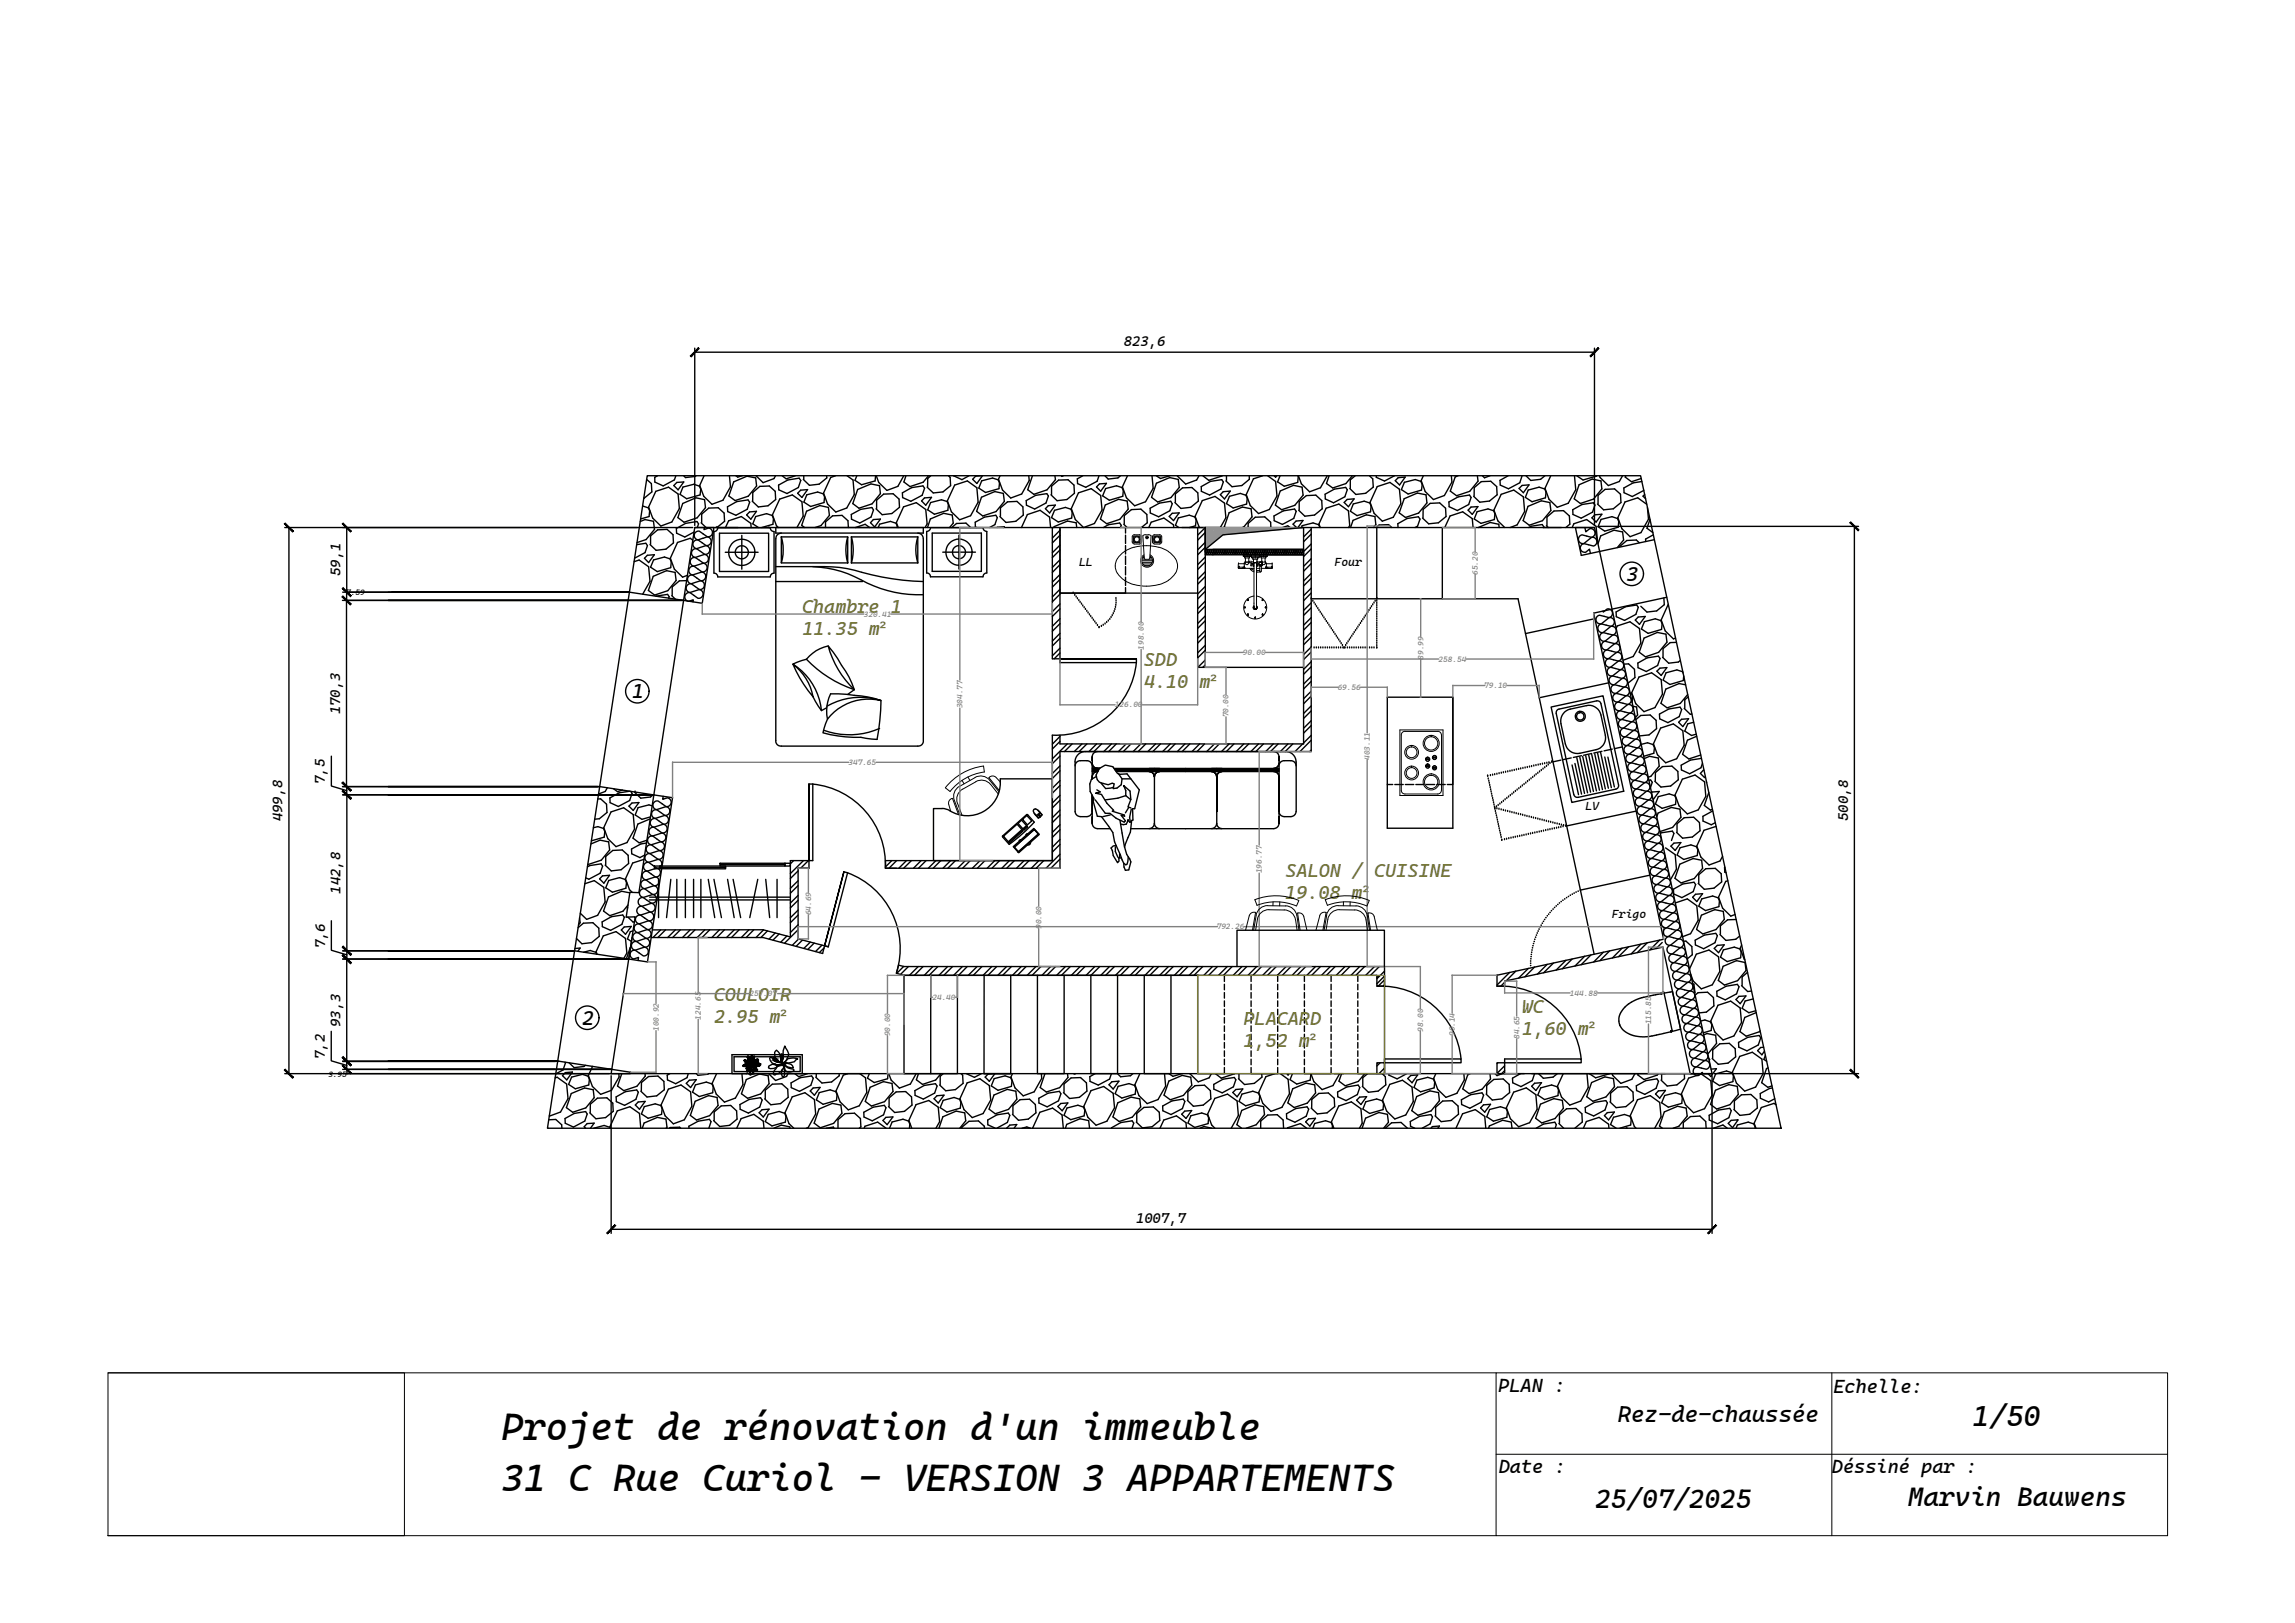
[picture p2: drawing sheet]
<svg xmlns="http://www.w3.org/2000/svg" width="420mm" height="297mm" viewBox="0 0 420 297" stroke-linecap="round" stroke-linejoin="round" font-family="sans-serif">
<defs><g id="words">
<g font-size="7">
<text x="91.8" y="263.6">Projet de rénovation d'un immeuble</text>
<text x="91.8" y="272.9">31 C Rue Curiol - VERSION 3 APPARTEMENTS</text>
</g>
<text font-size="5.3" x="361.1" y="261">1/50</text>
<g font-size="4.9">
<text x="292" y="276">25/07/2025</text>
<text x="349.3" y="275.6">Marvin Bauwens</text>
</g>
<text font-size="4.2" x="296.2" y="260.2">Rez-de-chaussée</text>
<g font-size="3.7">
<text x="297.8" y="106.3">3</text>
<text x="115.7" y="127.7">1</text>
<text x="106.6" y="187.6">2</text>
</g>
<g font-size="3.5" fill="#727430">
<text x="146.9" y="112.2">Chambre 1</text>
<text x="146.9" y="116.2">11.35 m²</text>
<text x="209.4" y="122">SDD</text>
<text x="209.4" y="126">4.10 m²</text>
<text x="235.4" y="160.5">SALON / CUISINE</text>
<text x="235.3" y="164.5">19.08 m²</text>
<text x="130.7" y="183.2">COULOIR</text>
<text x="278.6" y="185.4">WC</text>
<text x="130.7" y="187.2">2.95 m²</text>
<text x="227.6" y="191.5">1,52 m²</text>
<text x="227.7" y="187.5">PLACARD</text>
<text x="278.7" y="189.4">1,60 m²</text>
</g>
<g font-size="3.5">
<text x="274.3" y="254.8">PLAN :</text>
<text x="335.6" y="254.9">Echelle:</text>
<text x="274.4" y="269.5">Date :</text>
<text x="335.4" y="269.5">Déssiné par :</text>
</g>
<g font-size="2.6">
<text x="205.7" y="63.3">823,6</text>
<text x="62.3" y="105.4" transform="rotate(-90 62.3 105.4)">59,1</text>
<text x="62.3" y="130.7" transform="rotate(-90 62.3 130.7)">170,3</text>
<text x="59.5" y="143.5" transform="rotate(-90 59.5 143.5)">7,5</text>
<text x="51.7" y="150.3" transform="rotate(-90 51.7 150.3)">499,8</text>
<text x="338.3" y="150.2" transform="rotate(-90 338.3 150.2)">500,8</text>
<text x="62.4" y="163.6" transform="rotate(-90 62.4 163.6)">142,8</text>
<text x="59.5" y="173.6" transform="rotate(-90 59.5 173.6)">7,6</text>
<text x="62.3" y="187.9" transform="rotate(-90 62.3 187.9)">93,3</text>
<text x="59.5" y="193.8" transform="rotate(-90 59.5 193.8)">7,2</text>
<text x="208" y="223.8">1007,7</text>
</g>
<g font-size="2.2">
<text x="197.5" y="103.5">LL</text>
<text x="244.3" y="103.5">Four</text>
<text x="290.2" y="148.2">LV</text>
<text x="295.1" y="168.1">Frigo</text>
</g>
<g font-size="1.4" fill="#808080">
<text x="270.6" y="105.2" transform="rotate(-90 270.6 105.2)">65.20</text>
<text x="158.1" y="112.9">320.41</text>
<text x="209.4" y="118.9" transform="rotate(-90 209.4 118.9)">198.00</text>
<text x="227.5" y="119.9">90.00</text>
<text x="260.6" y="120.7" transform="rotate(-90 260.6 120.7)">89.99</text>
<text x="263.4" y="121.1">258.54</text>
<text x="271.7" y="125.9">79.10</text>
<text x="176.2" y="129.6" transform="rotate(-90 176.2 129.6)">304.77</text>
<text x="204.1" y="129.5">126.00</text>
<text x="224.9" y="131.3" transform="rotate(-90 224.9 131.3)">70.00</text>
<text x="244.9" y="126.3">69.56</text>
<text x="155.3" y="140">347.65</text>
<text x="250.8" y="139.1" transform="rotate(-90 250.8 139.1)">403.11</text>
<text x="231" y="159.8" transform="rotate(-90 231 159.8)">196.77</text>
<text x="148.5" y="167.5" transform="rotate(-90 148.5 167.5)">64.69</text>
<text x="190.6" y="170" transform="rotate(-90 190.6 170)">90.00</text>
<text x="222.8" y="170.1">792.26</text>
<text x="137.2" y="182.3">257.07</text>
<text x="170.7" y="183">24.40</text>
<text x="287.4" y="182.2">144.88</text>
<text x="120.6" y="188.7" transform="rotate(-90 120.6 188.7)">100.92</text>
<text x="128.3" y="186.6" transform="rotate(-90 128.3 186.6)">124.65</text>
<text x="163" y="189.6" transform="rotate(-90 163 189.6)">90.00</text>
<text x="260.5" y="188.9" transform="rotate(-90 260.5 188.9)">98.00</text>
<text x="266.3" y="189.6" transform="rotate(-90 266.3 189.6)">90.14</text>
<text x="278.2" y="190.2" transform="rotate(-90 278.2 190.2)">84.65</text>
<text x="302.3" y="187.5" transform="rotate(-90 302.3 187.5)">115.85</text>
</g>
<g font-size="1.4">
<text x="63.4" y="108.8">7.59</text>
<text x="60.1" y="197">3.95</text>
</g>
</g></defs>
<!-- layer: 0 -->
<g fill="none" stroke="#000" stroke-width=".25">
<path d="M127.2 63.7v32.5M127.2 64.5h164.7M291.9 63.7v32.5M52.1 96.5h74.7M52.9 96.5v100M63.5 96.5v11.9M116.6 99.7l1.6-.3 .3 .5-.4 1.2-1.9 1.1M117.2 95.4l.9-.3 1.5 .3 .2 1.5-1.5 1.8-1.7 .6M117.6 92.6l1.1 .3 .2 .6-.1 1-1.5 .5M118.4 87.7l.9 .8v1.5l-1.4 1.2M118.5 87.1h181.9l25.7 119.4h-225.9zM119.1 99.6v-1.5l1.3-1.1 1.7-.1 1.1 1 .1 1.5-1.4 1.1-1.8 .2-1.1-1"/>
<path d="M120.1 89.9l2.3-.7 1.7 1.2 .3 2.7-1.4 2.4-2 .8-1.5-1.5-.8-2zM120.4 87.1l-.5 .3v.8l1.5 .7 2.1-1.1 .2-.7M123.9 88.3l1.3-.1-1.1 1.4-.7-.7zM125 92.1l2.4-1 1.6 .3 .2 1.5-1.6 1.9-2.4 .8-1.1-.9zM125 89.1l2-.5 1 .4 .3 .5-.1 1.1-2.5 .7-1.2-.8zM125.2 87.1l.3 .3 1.8-.2 .1-.1M126.8 98.9l-.4-.4-2.4 .8-1.3 2.9 .8 2 1.5 1.4 .9-.3M127.2 96.5h3.5l-2.1 13.9-13.4-2h-52.5M127.7 96.5l.2-.6-.3-.5-2.1 .4-1.7 .9 .1 .9 1.5 .7 1.7-.9M128.4 95.7l.9 .8M128.5 95.6v-1.5l1.3-1.1 1.7-.1 1.1 1 .1 1.5-1.4 1.1M128.9 87.1l-.8 1.7 .7 2 1.5 1.5 2.1-.7 1.3-2.5-.2-2"/>
<path d="M128.9 96.5v.4l.9-.3a.81 .81 0 0 1 .6 1 .81 .81 0 0 1-.9 .6l-1.5-1a.81 .81 0 0 0-.9 .7 .81 .81 0 0 0 .7 .9l1.7-.6a.81 .81 0 0 1 .7 1 .81 .81 0 0 1-.9 .7l-1.5-1.1a.81 .81 0 0 0-.9 .7 .81 .81 0 0 0 .6 .9l1.8-.5a.81 .81 0 0 1 .6 .9 .81 .81 0 0 1-.9 .7l-1.5-1.1a.81 .81 0 0 0-.9 .7 .81 .81 0 0 0 .7 .9l1.7-.5a.81 .81 0 0 1 .7 .9 .81 .81 0 0 1-.9 .7l-1.5-1.1a.8 .8 0 0 0-.9 .7 .8 .8 0 0 0 .6 .9l1.8-.5a.81 .81 0 0 1 .7 .9 .81 .81 0 0 1-1 .7l-1.5-1.1a.81 .81 0 0 0-.9 .7 .81 .81 0 0 0 .7 .9l1.7-.5a.81 .81 0 0 1 .7 .9 .81 .81 0 0 1-.9 .7l-1.5-1.1a.81 .81 0 0 0-.9 .7 .81 .81 0 0 0 .7 .9l1.7-.5a.81 .81 0 0 1 .6 .9 .81 .81 0 0 1-.9 .7l-1.4-1.1a.81 .81 0 0 0-1 .7 .81 .81 0 0 0 .7 .9l1.7-.5a.81 .81 0 0 1 .7 .9 .81 .81 0 0 1-.9 .7l-1.5-1.1a.81 .81 0 0 0-.9 .7 .81 .81 0 0 0 .6 1l.9-.3v.4M131 96.5h4.1M131.3 96.5h.1M132.8 96.5l.6-1.2 2.3-.8 1.8 1.3v.7M133.2 92.8l1.7-1 2-.3 .3 .4-.4 1.3-2.1 1.1-1.5-.7zM134.3 88.2l2.5-1 1.5 .3 .2 1.4-1.5 1.9-2.4 .8-1.2-.8zM134.7 87.1l.4 .2 .8-.2M137.2 93.7l1.3-.1-1 1.4-.8-.8zM137.8 91.7v-1.6l1.3-1.1 1.7-.1 1.1 1 .1 1.5-1.4 1.2-1.8 .2-1.1-1.1M138.4 87.1l1.3 1.2 2-.7 .3-.5M138.9 96.5l-1.1-.6 .5-1.4 2-.5 1.1 .3 .2 .6-.1 1.1-2.1 .5M140.6 96.5h.4"/>
<path d="M142.5 96.5l-.3-.3-.8-2 1.3-2.9 2.4-.7 1.7 1.2 .2 2.7-1.1 2M142.5 88.8l1.7-1 2.1-.3 .3 .4-.4 1.3-2.1 1.1-1.5-.7zM143.2 87.1l.7 .5 1.7-.5M146.6 89.7l1.2-.1-1 1.4-.8-.7zM147.2 87.1v.6M147.3 96.5l-.5-.4 .9-2.5 2.4-1.1 1.6 .4 .1 1.4-1.5 1.9-1.1 .3M147.7 90.6l2-.5 1 .3 .3 .5-.1 1.1-2.5 .7-1.2-.8zM151.1 96.5v-1l1.3-1.1 1.8-.1 1 1 .1 1.2M151.3 87.1l.1 .4-1.4 1.1-1.8 .2-1.1-1.1M153 87.1l-.9 .3-1.3 2.8 .7 2.1 1.5 1.4 2-.7 1.4-2.5-.2-2.7-1.1-.7M155.9 94.2l1.7-1 2-.3 .3 .4-.4 1.3-2.1 1.1-1.5-.7zM156.1 87.1h.1"/>
<path d="M156.6 96.5l1.8-.5 .8 .5M156.9 87.1l-.4 .8 1.2 .8 2.5-.7 .1-.9M157 89.6l2.4-1 1.6 .3 .2 1.4-1.5 1.9-2.5 .8-1.1-.8zM159.9 95.1l1.3-.1-1.1 1.4-.7-.7zM160.4 87.1l.5 1.2 1.5 1.5 2-.8 1.1-1.9M160.5 93.1v-1.6l1.3-1.1h1.7l1.1 .9 .1 1.5-1.4 1.2-1.8 .2-1.1-1.1M160.8 96.5l.2-.6 2-.5 1 .4 .3 .7M164.4 96.5l-.3-.9 1.3-2.8 2.3-.8 1.8 1.2 .2 2.7-.3 .6M165.2 90.2l1.7-1 2.1-.3 .3 .5-.5 1.2-2 1.1-1.6-.6zM165.9 87.1l-.4 1.1 1.1 .9 2.4-.8 1-1.2M169.2 91.1l1.3-.1-1 1.5-.8-.8zM169.8 96.5l.5-1.5 2.5-1.1 1.5 .4 .2 1.4-.7 .8"/>
<path d="M170.4 92l2-.5 1 .3 .2 .6-.1 1-2.4 .7-1.3-.8zM170.4 87.1l-.6 .5v1.5M173.6 87.1l.3 .3 .1 1.5-1.4 1.1-1.7 .2-1.2-1M174.2 96.5l.9-.7 1.7-.1 .9 .8M174.6 87.1l1.5 .7 1.3-.7M174.8 88.8l2.3-.8 1.7 1.3 .3 2.6-1.4 2.5-2 .7-1.5-1.4-.8-2zM178.8 96.5l-.2-.1-.1-.8 1.7-1 2.1-.3 .3 .4-.5 1.3-.9 .5M179.7 87.1l-1.1 .1-.5 .5 .7 .8 1.1-1.4M179.7 91l2.4-1 1.6 .3 .2 1.5-1.5 1.8-2.5 .8-1.1-.8zM179.7 88l2-.5 1.1 .3 .2 .6-.1 1-2.5 .7-1.2-.8zM182.5 96.5l1.4-.1-.2 .1M183.1 87.1l-.3 .6 .7 2 1.5 1.5 2-.8 1.4-2.4-.1-.9"/>
<path d="M183.2 94.5v-1.6l1.2-1.1h1.8l1.1 1v1.5l-1.3 1.1-1.8 .2-1.2-1.1M187 96.5l1.1-2.3 2.3-.8 1.8 1.2 .1 1.9M187.9 91.6l1.7-.9 2-.4 .3 .5-.4 1.3-2.1 1.1-1.5-.7zM189 87.1l-.8 2.5 1.1 .9 2.4-.9 1.5-1.8-.1-.7M191.9 92.5l1.3-.1-1 1.5-.8-.8zM192.5 90.5v-1.5l1.3-1.1 1.7-.1 1.1 1 .1 1.5-1.4 1.1-1.8 .2-1.1-1M192.7 96.5v24.1h1.4M192.8 96.5l-.1 .2M193 96.5v-.1l2.4-1 1.6 .3 .1 .8M193.1 93.4l2-.5 1 .3 .2 .6-.1 1-2.5 .7-1.2-.8zM194.1 97.1l-1.4 1.4M194.1 99.8l-1.4 1.4"/>
<path d="M194.1 98l-1.4 1.4M194.3 87.1l.1 .1 .3-.1M197.4 90.2l2.4-.8 1.7 1.3 .3 2.6-1.4 2.5-2 .7-1.5-1.4-.8-2zM198.2 87.1l-1 .5 .1 .9 1.5 .7 2.1-1.1 .3-1M201.3 88.6l1.3-.1-1.1 1.4-.8-.8zM202 96.5l.9-.5 2.1-.3 .3 .4-.2 .4M202.3 87.1l.6 .6 1.8-.2 .4-.4M202.4 92.4l2.4-1 1.6 .3 .1 1.5-1.5 1.8-2.4 .8-1.1-.8zM202.4 89.4l2-.5 1 .3 .3 .6-.2 1-2.4 .8-1.2-.9zM205.7 96l.7 .5M205.8 95.9v-1.5l1.3-1.1 1.8-.1 1.1 1v1.5l-1 .8M206.1 96.5v1.1"/>
<path d="M206.1 97.9v1.6M206.1 99.9v1.5M206.4 87.1l-.9 2 .7 2 1.5 1.5 2-.8 1.4-2.4-.2-2.3M210.3 96.5l.5-.9 2.3-.8 1.7 1.3 .1 .4M210.6 93l1.7-.9 2-.4 .3 .5-.4 1.3-2.1 1.1-1.5-.7zM211.7 87.1l.7 .5 1.8-.5M211.7 88.4l2.4-1 1.6 .3 .2 1.5-1.5 1.9-2.5 .8-1.1-.9zM214.6 93.9h1.3l-1.1 1.4-.7-.8zM215.2 91.9v-1.5l1.3-1.1 1.7-.1 1.1 1 .1 1.5-1.4 1.1-1.8 .3-1.1-1.1M215.5 87.1l1.6 1.5 2-.8 .4-.7M215.8 96.5l-.6-.4 .5-1.3 2-.5 1 .3 .3 .6-.1 1-1.1 .3M216.4 96.5h7.2"/>
<path d="M219.3 96.5v25.6h19.4M219.3 97.9l1.4-1.4v25.6M219.6 96.5l-.8-2 1.3-2.9 2.3-.7 1.8 1.2 .2 2.6-1 1.8M219.9 89.1l1.7-1 2.1-.3 .3 .4-.5 1.3-2.1 1.1-1.5-.7zM220.2 87.1l1.1 .8 2.5-.8M220.7 99.2l-1.4 1.4M220.7 97.4l-1.4 1.5M223.9 90l1.3-.1-1 1.4-.8-.8zM224.3 96.5l-.2-.1 .9-2.6 2.5-1 1.5 .3 .2 1.5-1.5 1.9h-.3M224.5 87.1v.9M225.1 90.8l2-.5 1 .3 .2 .6-.1 1.1-2.4 .7-1.3-.8zM228.5 96.5v-.7l1.3-1.1 1.7-.1 1.1 1 .1 .9"/>
<path d="M228.7 87.1v.6l-1.3 1.2-1.8 .2-1.2-1.1M231.2 87.1l-1.7 .5-1.3 2.9 .7 2 1.5 1.5 2-.8 1.4-2.4-.3-2.7-1.4-1M233.2 94.4l1.7-.9 2.1-.3 .3 .4-.4 1.3-2.1 1.1-1.5-.7zM233.3 87.1l.2 .2 .2-.2M234.4 87.1l-.5 1.1 1.2 .8 2.5-.7v-1.2M234.4 89.9l2.4-1.1 1.6 .4 .2 1.4-1.6 1.9-2.4 .8-1.1-.9zM234.8 96.5l1-.3 .4 .3M237.4 96.5l-.7-.6 .6-.5 1.2-.1-.9 1.2M237.7 87.1l.6 1.4 1.5 1.5 1.9-.7 1.3-2.2M237.8 93.4v-1.6l1.4-1.1 1.7-.1 1.1 1 .1 1.5-1.4 1.2-1.8 .2-1.1-1.1M238.3 96.5l.1-.3 2-.5 1 .3 .2 .5M240.1 96.9l-1.4 1.4"/>
<path d="M240.1 99.6l-1.4 1.4M240.1 97.8l-1.4 1.4M240.1 96.5v41h-46v21.4h-32M241.7 96.5l-.2-.6 1.3-2.9 2.3-.7 1.8 1.2 .2 2.7-.2 .3M242.6 90.5l1.7-1 2.1-.3 .3 .4-.5 1.3-2.1 1.1-1.5-.7zM243.3 87.1l-.5 1.4 1.2 .8 2.4-.8 1.2-1.4M246.1 92l.5-.6 1.3-.1-1 1.4zM247.2 96.5l.5-1.3 2.4-1 1.6 .3 .2 1.5-.5 .5M247.8 92.2l1.9-.5 1.1 .4 .2 .5-.1 1.1-2.5 .7-1.2-.8zM248.1 87.1l-.9 .7v1.6M250.7 87.1l.6 .5 .1 1.5-1.4 1.2-1.8 .2-1.1-1.1M251.9 96.5l.6-.4 1.7-.1 .6 .5"/>
<path d="M252 87.1v.3l1.5 .6 1.8-.9M252.1 96.5v13.1M252.1 89.1l2.4-.8 1.7 1.2 .3 2.7-1.4 2.5-2 .7-1.5-1.5-.8-2zM255.9 96.5v-.7l1.7-.9 2.1-.3 .3 .4-.5 1.3-.4 .2M256 87.4l1.3-.1-1.1 1.5-.8-.8zM257.1 91.3l2.4-1.1 1.6 .4 .1 1.4-1.5 1.9-2.4 .8-1.1-.8zM257.1 88.3l2-.5 1 .3 .3 .6-.2 1-2.4 .7-1.2-.8zM260.5 94.8v-1.6l1.3-1.1 1.8-.1 1 1 .1 1.5-1.4 1.2-1.7 .2-1.2-1.1M260.6 87.1l-.4 .9 .7 2 1.5 1.4 2-.7 1.4-2.5-.1-1.1M264.1 96.5v13.1M264.5 96.5l1-2.1 2.3-.7 1.7 1.2 .2 1.6M265.3 91.9l1.7-1 2-.3 .3 .4-.4 1.3-2.1 1.1-1.5-.7z"/>
<path d="M267 87.1l-.6 .2-.9 2.6 1.2 .8 2.4-.8 1.5-1.8-.1-1M269.3 92.8l1.3-.1-1.1 1.4-.7-.7zM269.9 90.8v-1.6l1.3-1.1h1.7l1.1 1 .1 1.5-1.4 1.1-1.8 .2-1.1-1.1M270.4 93.6l2-.5 1.1 .4 .2 .5-.1 1.1-2.5 .7-1.2-.8zM270.6 96.5l2.2-.9 1.6 .4 .1 .5M271.4 87.1l.4 .3 1-.3M275.5 96.5l-1.3-1.2-.7-1.9 1.3-2.9 2.3-.8 1.8 1.2 .2 2.7-1.4 2.5-1.2 .4M276.1 87.1l-1.5 .8 .1 .9 1.5 .7 2-1.1 .5-1.3M278.1 89.4l.6-.6 1.2-.1-1 1.5zM279.4 87.1l.8 .8 1.8-.2 .9-.6M279.7 92.7l2.5-1 1.5 .3 .2 1.4-1.5 1.9-2.4 .8-1.2-.8zM279.8 89.7l2-.5 1 .3 .2 .6-.1 1-2.4 .7-1.2-.8z"/>
<path d="M279.9 96.5l.4-.2 2-.3 .3 .4v.1M282.5 96.5h3.4M283.1 96.2l.3 .3M283.2 96.2v-1.6l1.3-1.1h1.7l1.1 .9 .1 1.5-.7 .6M283.9 87.1l-1 2.3 .7 2 1.5 1.4 2-.7 1.4-2.5-.3-2.5M287.8 96.5l.3-.7 2.4-.7 1.7 1.2 .2 2.7M287.9 93.3l1.7-1 2.1-.3 .3 .4-.5 1.3-2 1.1-1.5-.6zM288.6 87.1l1.2 .7 2.5-.7M289.1 88.7l2.4-1 1.6 .3 .2 1.5-1.6 1.8-2.4 .8-1.1-.8zM290.2 96.5l.1 .8 .7-.5a.81 .81 0 0 1 1 .6 .81 .81 0 0 1-.6 .9l-1.8-.4a.82 .82 0 0 0-.6 1 .82 .82 0 0 0 1 .6l1.4-1.2a.81 .81 0 0 1 .9 .7 .81 .81 0 0 1-.6 .9l-1.7-.4a.81 .81 0 0 0-.7 1 .81 .81 0 0 0 1 .6l.7-.6 .2 .8M291.9 96.5h-164.7l-10.2 66.9-1.7-.1-.7 4.6 1.7-.1-4.4 28.7h201.5M291.9 96.5h-3.5l1.1 5.1 13.4-2.8"/>
<path d="M291.9 96.5l21.5 100M292 94.2l1.3-.1-1.1 1.5-.8-.8zM292.5 99.5l.6-1.4 2.4-1.1 1.6 .4 .1 1.4-1.1 1.4M292.6 92.2v-1.5l1.3-1.1 1.7-.1 1.1 1 .1 1.5-1.4 1.1-1.8 .2-1.1-1M292.6 96.3h47.7M292.8 87.1l.1 .3 1.5 1.5 2.1-.8 .6-1M293.1 95.1l2-.5 1 .3 .3 .5-.2 1.1-2.4 .7-1.2-.8zM297.6 87.1l-.1 .2 1.2 .9 1.8-.6M300.1 99.3l-.5-.5-1.8 .1-1.3 1.1M300.6 88.1l-1.6 .3-1.7 .9v.9l1.5 .7 2.1-1.2M301.1 90.5l-.3 .3 .5 .5M301.5 92.3l-1.7-1.2-2.3 .8-1.3 2.8 .7 2.1 1.5 1.4 2-.7 1.4-2.5-.2-2.1"/>
<path d="M302.1 95.1l-.6 1.6 1.1 .8M302.7 97.9l-1.4 .8v.4M339.5 96.3v100.2M62.7 109.9h62.1M63.5 108.3l-.1 35.7M71.1 109.9h54.1h-54.1M71.1 108.4h44.1h-43.5M116.1 102.8l.9-.3 1.7 1.2 .3 2.7-1.3 2.3M118.5 101.6l1.3-.1-1.1 1.5-.7-.8zM119.6 105.5l2.4-1.1 1.6 .4 .2 1.4-1.5 1.9-2.5 .8-1.1-.8zM119.7 102.5l1.9-.6 1.1 .4 .2 .6-.1 1-2.5 .7-1.2-.8zM120.1 109.1l2.1-.3 .3 .4-.1 .3"/>
<path d="M120.1 109.1h.1M123 109l.7 .7M125.7 106.3h-1.3l-1.3 1.1v1.6M194.1 102.5l-1.4 1.4M194.1 105.1l-1.4 1.4M194.1 107.9l-1.4 1.3M194.1 110.5l-1.4 1.4M194.1 113.2l-1.4 1.4M194.1 115.9l-1.4 1.4M194.1 118.6l-1.4 1.4M194.1 100.7l-1.4 1.4M194.1 103.3l-1.4 1.5"/>
<path d="M194.1 106.1l-1.4 1.3M194.1 108.7l-1.4 1.4M194.1 111.4l-1.4 1.4M194.1 114.1l-1.4 1.4M194.1 116.8l-1.4 1.4M194.1 119.5l-1.1 1.1M196.5 108.5h.1M196.8 109h.1M197 109.3h.1M197.3 109.6h.1M197.5 109.9h.1M197.7 110.2h.1"/>
<path d="M198 110.6h.1M198.2 110.9h.1M198.5 111.2h.1M198.7 111.5h.1M199 111.9h.1M199.2 112.2h.1M199.5 112.5h.1M199.7 112.8h.1M199.9 113.2h.1M200.2 113.5h.1M200.4 113.8h.1M200.7 114.1h.1"/>
<path d="M200.9 114.5h.1M201.2 114.9h.1M201.6 114.6h.1M202 114.4h.1M202.3 114.2h.1M202.6 113.9h.1M202.9 113.7h.1M203.2 113.4h.1M203.4 113h.1M203.6 112.7h.1M203.8 112.3h.1M204 111.9h.1"/>
<path d="M204.1 111.6h.1M204.2 111.2h.1M204.3 110.8h.1M204.3 109.5h.1M204.3 109.9h.1M204.3 110.4h.1M206.1 107.5v1h-12M206.1 101.8v1.5M206.1 103.7v1.5M206.1 105.6v1.6M219.3 108.5h-25.2v-12v24.8h13.9v-.7M220.7 101.1l-.1-.4 .2-.1 .2 .1-.2 .5 .2 .3 .2-.1-.2-.6 .2-.2 .2 .1-.2 .5 .2 .3 .2-.3-.2-.5 .2-.1 .2 .2-.1 .6 .1 .1 .2-.1-.2-.6 .2-.2 .2 .2-.1 .6 .1 .1 .2-.1-.2-.6 .2-.2 .3 .2-.2 .6 .2 .1 .1-.1-.1-.6 .1-.2 .2 .1-.2 .5 .3 .3 .1-.1-.1-.6 .1-.2 .2 .1-.2 .5 .3 .3 .2-.3-.2-.5 .2-.1 .2 .2-.2 .6 .2 .1 .1-.1-.1-.6 .2-.2 .2 .2-.2 .6 .2 .1 .2-.1-.2-.6 .2-.2 .2 .2-.2 .6 .2 .1 .2-.1-.2-.6 .2-.2 .2 .1-.2 .5 .2 .3 .2-.1-.2-.6 .2-.2 .2 .1-.2 .5 .2 .3 .2-.3-.2-.5 .2-.1 .2 .2-.2 .6 .2 .1 .2-.1-.2-.6 .2-.2 .2 .2-.2 .6 .2 .1 .2-.1-.2-.6 .2-.2 .2 .2-.2 .6 .2 .1 .2-.1-.2-.6 .2-.2 .2 .1-.2 .5 .2 .3 .2-.3-.2-.5 .2-.1 .2 .2-.1 .6 .1 .1 .2-.3-.2-.5 .2-.1 .2 .2-.1 .6 .1 .1 .2-.1-.2-.6 .2-.2 .2 .2-.1 .6 .1 .1 .2-.1-.2-.6 .2-.2 .2 .2-.1 .6 .1 .1 .2-.1-.2-.6 .2-.2 .2 .1-.2 .5 .3 .3 .2-.3-.2-.5 .2-.1 .2 .2-.2 .6 .2 .1 .2-.3-.2-.5 .2-.1 .2 .2-.2 .6 .2 .1 .1-.1-.1-.6 .2-.2 .2 .2-.2 .6 .2 .1 .1-.1-.1-.6 .2-.2 .2 .2-.2 .6 .2 .1 .2-.3-.2-.5 .2-.1 .2 .1-.2 .5 .2 .3 .2-.3-.2-.5 .2-.1 .2 .2-.2 .6 .2 .1 .2-.3-.2-.5 .2-.1 .2 .2-.2 .6 .2 .1 .2-.1-.2-.6 .2-.2 .2 .2-.2 .6 .2 .1 .2-.1-.2-.6 .2-.2 .2 .2-.2 .6 .2 .1 .2-.1-.2-.6 .2-.2 .2 .1-.2 .5 .2 .3 .2-.3-.2-.5 .2-.1 .2 .2-.2 .6 .2 .1 .2-.3-.2-.5 .2-.1 .2 .2-.2 .6 .2 .1 .2-.1-.2-.6 .2-.2 .2 .2-.1 .6 .1 .1 .2-.1-.2-.6 .2-.2 .2 .2-.1 .6 .1 .1 .2-.1-.2-.6 .2-.2 .2 .1-.2 .5 .2 .3 .3-.3-.2-.5 .2-.1 .1 .2-.1 .6 .1 .1 .2-.1-.2-.6 .3-.2 .2 .2-.2 .6 .2 .1 .1-.1-.1-.6 .2-.2 .2 .2-.2 .6 .2 .1 .1-.1-.1-.6 .2-.2 .2 .1-.2 .5 .2 .3 .1-.1-.1-.6 .2-.2 .2 .1-.2 .5 .2 .3 .2-.3-.2-.5 .2-.1 .2 .2-.2 .6 .2 .1 .2-.3-.2-.4 .1-.1h.3l-.2 .5 .2 .3 .2-.3-.2-.4 .1-.1h.2l.1 .1-.2 .6 .2 .1 .2-.1v-.3"/>
<path d="M220.7 101.5h18v34.7h-44.6v-1.6M220.7 101.9l-1.4 1.4M220.7 104.6l-1.4 1.4M220.7 107.3l-1.4 1.4M220.7 110l-1.4 1.4M220.7 112.7l-1.4 1.4M220.7 115.4l-1.4 1.4M220.7 118.1l-1.4 1.4M220.7 100.1l-1.4 1.4M220.7 102.8l-1.4 1.4M220.7 105.5l-1.4 1.4M220.7 108.2l-1.4 1.4"/>
<path d="M220.7 110.9l-1.4 1.4M220.7 113.6l-1.4 1.4M220.7 116.3l-1.4 1.4M220.7 119l-1.4 1.4M238.7 100.5h-18l3.2-2.6 14.8-1.4v5h-11.1M240.1 118.6h.1M240.1 109.6h.1M240.1 102.2l-1.4 1.5M240.1 105l-1.4 1.3M240.1 107.6l-1.4 1.4M240.1 110.3l-1.4 1.4M240.1 113l-1.4 1.4"/>
<path d="M240.1 115.7l-1.4 1.4M240.1 118.4l-1.4 1.4M240.1 100.5l-1.4 1.4M240.1 103.2l-1.4 1.3M240.1 105.8l-1.4 1.4M240.1 108.5l-1.4 1.4M240.1 111.2l-1.4 1.4M240.1 113.9l-1.4 1.4M240.1 116.6l-1.4 1.4M240.1 119.3l-1.4 1.4M240.1 109.6h37.8l13.9 65M240.3 110h.1"/>
<path d="M240.6 118.6h.1M240.6 110.4h.1M240.8 110.7h.1M241 118.6h.1M241 111h.1M241.3 111.4h.1M241.4 118.6h.1M241.5 111.7h.1M241.7 112.1h.1M241.8 118.6h.1M241.9 112.4h.1M242.1 112.7h.1"/>
<path d="M242.2 118.6h.1M242.4 113.1h.1M242.6 118.6h.1M242.6 113.4h.1M242.8 113.8h.1M243 118.6h.1M243.1 114.1h.1M243.3 114.4h.1M243.4 118.6h.1M243.5 114.8h.1M243.7 115.1h.1M243.8 118.6h.1"/>
<path d="M244 115.4h.1M244.2 115.8h.1M244.2 118.6h.1M244.4 116.1h.1M244.6 118.6h.1M244.6 116.4h.1M244.9 116.8h.1M245 118.6h.1M245.1 117.1h.1M245.3 117.5h.1M245.4 118.6h.1M245.5 117.8h.1"/>
<path d="M245.8 118.1h.1M245.9 118.6h.1M246.1 118.6h.1M246.3 118.6h.1M246.4 118.1h.1M246.6 117.8h.1M246.7 118.6h.1M246.8 117.5h.1M247 117.1h.1M247.1 118.6h.1M247.2 116.8h.1M247.5 118.6h.1"/>
<path d="M247.5 116.4h.1M247.7 116.1h.1M247.9 118.6h.1M247.9 115.8h.1M248.2 115.4h.1M248.3 118.6h.1M248.4 115.1h.1M248.6 114.8h.1M248.7 118.6h.1M248.8 114.4h.1M249.1 114.1h.1M249.1 118.6h.1"/>
<path d="M249.3 113.8h.1M249.5 118.6h.1M249.5 113.4h.1M249.7 113.1h.1M249.9 118.6h.1M250 112.7h.1M250.2 112.4h.1M250.3 118.6h.1M250.4 112.1h.1M250.6 111.7h.1M250.7 118.6h.1M250.9 111.4h.1"/>
<path d="M251.1 111h.1M251.1 118.6h.1M251.3 110.7h.1M251.5 118.6h.1M251.5 110.4h.1M251.8 110h.1M252.1 118.6h.1M252.1 109.6h.1M252.1 110h.1M252.1 110.4h.1M252.1 110.8h.1M252.1 111.2h.1"/>
<path d="M252.1 111.6h.1M252.1 112.1h.1M252.1 112.5h.1M252.1 112.9h.1M252.1 113.3h.1M252.1 113.7h.1M252.1 114.1h.1M252.1 114.5h.1M252.1 114.9h.1M252.1 115.3h.1M252.1 115.7h.1M252.1 116.1h.1"/>
<path d="M252.1 116.5h.1M252.1 116.9h.1M252.1 117.3h.1M252.1 117.7h.1M252.1 118.2h.1M292 113.2l-12.7 2.8M293.5 111.8v.2l.7-.6a.81 .81 0 0 1 1 .7 .81 .81 0 0 1-.6 .9l-1.8-.4a.81 .81 0 0 0-.6 1 .81 .81 0 0 0 1 .6l1.4-1.2a.81 .81 0 0 1 .9 .7 .81 .81 0 0 1-.6 .9l-1.7-.4a.81 .81 0 0 0-.7 .9 .81 .81 0 0 0 1 .7l1.4-1.2a.81 .81 0 0 1 1 .6 .81 .81 0 0 1-.6 1l-1.8-.4a.81 .81 0 0 0-.6 .9 .81 .81 0 0 0 .9 .7l1.5-1.2a.81 .81 0 0 1 .9 .6 .81 .81 0 0 1-.6 1l-1.8-.4a.81 .81 0 0 0-.6 .9 .81 .81 0 0 0 1 .6l1.4-1.1a.82 .82 0 0 1 1 .6 .82 .82 0 0 1-.6 1l-1.8-.5a.81 .81 0 0 0-.6 1 .81 .81 0 0 0 .9 .6l1.5-1.1a.81 .81 0 0 1 .9 .6 .81 .81 0 0 1-.6 1l-1.8-.5a.81 .81 0 0 0-.6 1 .81 .81 0 0 0 1 .6l1.4-1.1a.81 .81 0 0 1 .9 .6 .81 .81 0 0 1-.6 1l-1.7-.5a.81 .81 0 0 0-.7 1 .81 .81 0 0 0 1 .6l1.4-1.1a.81 .81 0 0 1 1 .6 .81 .81 0 0 1-.6 1l-1.8-.5a.82 .82 0 0 0-.6 1 .82 .82 0 0 0 1 .6l1.4-1.1a.81 .81 0 0 1 .9 .6 .81 .81 0 0 1-.6 1l-1.7-.5a.81 .81 0 0 0-.7 1 .81 .81 0 0 0 1 .6l1.4-1.1a.81 .81 0 0 1 1 .6 .81 .81 0 0 1-.6 .9l-1.8-.4a.81 .81 0 0 0-.6 1 .81 .81 0 0 0 .9 .6l1.5-1.2a.81 .81 0 0 1 .9 .7 .81 .81 0 0 1-.6 .9l-1.8-.4a.81 .81 0 0 0-.6 1 .81 .81 0 0 0 1 .6l1.4-1.2a.81 .81 0 0 1 1 .7 .81 .81 0 0 1-.7 .9l-1.7-.4a.81 .81 0 0 0-.6 .9 .81 .81 0 0 0 .9 .7l1.4-1.2a.81 .81 0 0 1 1 .6 .81 .81 0 0 1-.6 1l-1.8-.4a.81 .81 0 0 0-.6 .9 .81 .81 0 0 0 1 .7l1.4-1.2a.81 .81 0 0 1 1 .6 .81 .81 0 0 1-.7 1l-1.7-.4a.81 .81 0 0 0-.7 .9 .81 .81 0 0 0 1 .6l1.4-1.1a.82 .82 0 0 1 1 .6 .82 .82 0 0 1-.6 1l-1.8-.5a.81 .81 0 0 0-.6 1 .81 .81 0 0 0 .9 .6l1.5-1.1a.81 .81 0 0 1 .9 .6 .81 .81 0 0 1-.6 1l-1.8-.5a.81 .81 0 0 0-.6 1 .81 .81 0 0 0 1 .6l1.4-1.1h.3a.82 .82 0 0 1 .7 .7 .82 .82 0 0 1-.6 .9l-1.8-.5a.81 .81 0 0 0-.6 1 .81 .81 0 0 0 .9 .6l1.5-1.1a.81 .81 0 0 1 .9 .6 .81 .81 0 0 1-.6 1l-1.8-.5a.82 .82 0 0 0-.6 1 .82 .82 0 0 0 1 .6l1.4-1.1a.81 .81 0 0 1 1 .6 .81 .81 0 0 1-.7 1l-1.7-.5a.81 .81 0 0 0-.7 1 .81 .81 0 0 0 1 .6l1.4-1.1a.81 .81 0 0 1 1 .6 .81 .81 0 0 1-.6 .9l-1.8-.4a.81 .81 0 0 0-.6 1 .81 .81 0 0 0 1 .6l1.4-1.2a.81 .81 0 0 1 .9 .7 .81 .81 0 0 1-.6 .9l-1.7-.4a.81 .81 0 0 0-.7 .9 .81 .81 0 0 0 1 .7l1.4-1.2a.81 .81 0 0 1 1 .6 .81 .81 0 0 1-.6 1l-1.8-.4a.81 .81 0 0 0-.6 .9 .81 .81 0 0 0 1 .7l1.4-1.2a.81 .81 0 0 1 .9 .6 .81 .81 0 0 1-.6 1l-1.7-.4a.81 .81 0 0 0-.7 .9 .81 .81 0 0 0 1 .6l1.4-1.1a.81 .81 0 0 1 1 .6 .81 .81 0 0 1-.6 1l-1.8-.5a.81 .81 0 0 0-.6 1 .81 .81 0 0 0 .9 .6l1.5-1.1a.82 .82 0 0 1 .9 .6 .82 .82 0 0 1-.6 1l-1.8-.5a.81 .81 0 0 0-.6 1 .81 .81 0 0 0 1 .6l1.4-1.1a.81 .81 0 0 1 1 .6 .81 .81 0 0 1-.7 1l-1.7-.5a.81 .81 0 0 0-.6 1 .81 .81 0 0 0 .9 .6l1.4-1.1a.81 .81 0 0 1 1 .6 .81 .81 0 0 1-.6 1l-1.8-.5a.81 .81 0 0 0-.6 1 .81 .81 0 0 0 .9 .6l1.5-1.1a.81 .81 0 0 1 .9 .6 .81 .81 0 0 1-.6 1l-1.8-.5a.82 .82 0 0 0-.6 1 .82 .82 0 0 0 1 .6l1.4-1.1a.81 .81 0 0 1 1 .6 .81 .81 0 0 1-.6 1l-1.8-.5a.81 .81 0 0 0-.6 1 .81 .81 0 0 0 .9 .6l1.5-1.1a.81 .81 0 0 1 .9 .6 .81 .81 0 0 1-.6 .9l-1.8-.4a.81 .81 0 0 0-.6 1 .81 .81 0 0 0 1 .6l1.4-1.2a.81 .81 0 0 1 1 .7 .81 .81 0 0 1-.7 .9l-1.7-.4a.81 .81 0 0 0-.6 .9 .81 .81 0 0 0 .9 .7l1.4-1.2a.81 .81 0 0 1 1 .6 .81 .81 0 0 1-.6 1l-1.8-.4a.81 .81 0 0 0-.6 .9 .81 .81 0 0 0 1 .7l1.4-1.2a.81 .81 0 0 1 1 .6 .81 .81 0 0 1-.7 1l-1.7-.4a.81 .81 0 0 0-.7 .9 .81 .81 0 0 0 1 .6l1.4-1.1a.81 .81 0 0 1 1 .6 .81 .81 0 0 1-.6 1l-1.8-.5a.81 .81 0 0 0-.6 1 .81 .81 0 0 0 1 .6l1.4-1.1a.82 .82 0 0 1 .9 .6 .82 .82 0 0 1-.6 1l-1.7-.5a.81 .81 0 0 0-.7 1 .81 .81 0 0 0 1 .6l1.4-1.1a.81 .81 0 0 1 1 .6 .81 .81 0 0 1-.6 1l-1.8-.5a.81 .81 0 0 0-.6 1 .81 .81 0 0 0 .9 .6l1.5-1.1a.81 .81 0 0 1 .9 .6 .81 .81 0 0 1-.6 1l-1.8-.5a.81 .81 0 0 0-.6 1 .81 .81 0 0 0 1 .6l1.4-1.1a.81 .81 0 0 1 1 .6 .81 .81 0 0 1-.7 1l-1.7-.5a.82 .82 0 0 0-.6 1 .82 .82 0 0 0 .9 .6l1.4-1.1a.81 .81 0 0 1 1 .6 .81 .81 0 0 1-.6 .9l-1.8-.4a.81 .81 0 0 0-.6 1 .81 .81 0 0 0 1 .6l1.4-1.2a.81 .81 0 0 1 .9 .7 .81 .81 0 0 1-.6 .9l-1.7-.4a.81 .81 0 0 0-.7 1 .81 .81 0 0 0 1 .6l1.4-1.2a.81 .81 0 0 1 1 .7 .81 .81 0 0 1-.6 .9l-1.8-.4a.81 .81 0 0 0-.6 .9 .81 .81 0 0 0 1 .7l1.4-1.2a.81 .81 0 0 1 .9 .6 .81 .81 0 0 1-.6 1l-1.7-.4a.81 .81 0 0 0-.7 .9 .81 .81 0 0 0 1 .7l1.4-1.2a.81 .81 0 0 1 1 .6 .81 .81 0 0 1-.7 1l-1.7-.4a.81 .81 0 0 0-.6 .9 .81 .81 0 0 0 .9 .6l1.4-1.1a.81 .81 0 0 1 1 .6 .81 .81 0 0 1-.6 1l-1.8-.5a.81 .81 0 0 0-.6 1 .81 .81 0 0 0 1 .6l1.4-1.1a.82 .82 0 0 1 1 .6 .82 .82 0 0 1-.7 1l-1.7-.5a.81 .81 0 0 0-.6 1 .81 .81 0 0 0 .9 .6l1.4-1.1a.81 .81 0 0 1 1 .6 .81 .81 0 0 1-.6 1l-1.8-.5a.81 .81 0 0 0-.6 1 .81 .81 0 0 0 1 .6l1.4-1.1a.81 .81 0 0 1 .9 .6 .81 .81 0 0 1-.6 1l-1.7-.5a.81 .81 0 0 0-.7 1 .81 .81 0 0 0 1 .6l1.4-1.1a.81 .81 0 0 1 1 .6 .81 .81 0 0 1-.6 1l-1.8-.5a.81 .81 0 0 0-.6 1 .81 .81 0 0 0 .9 .6l1.5-1.1a.81 .81 0 0 1 .9 .6 .81 .81 0 0 1-.6 .9l-1.8-.4a.81 .81 0 0 0-.6 1 .81 .81 0 0 0 1 .6l1.4-1.2a.81 .81 0 0 1 1 .7 .81 .81 0 0 1-.7 .9l-1.7-.4a.81 .81 0 0 0-.6 .9 .81 .81 0 0 0 .9 .7l1.4-1.2a.81 .81 0 0 1 1 .6 .81 .81 0 0 1-.6 1l-1.8-.4a.81 .81 0 0 0-.6 .9 .81 .81 0 0 0 1 .7l1.4-1.2a.81 .81 0 0 1 1 .6 .81 .81 0 0 1-.7 1l-1.7-.4a.81 .81 0 0 0-.7 .9 .81 .81 0 0 0 1 .6l1.4-1.1a.81 .81 0 0 1 1 .6 .81 .81 0 0 1-.6 1l-1.8-.5a.81 .81 0 0 0-.6 1 .81 .81 0 0 0 1 .6l.7-.5v.2M295.9 112l1.7-1 2-.3 .3 .5-.4 1.2-2.1 1.1-1.5-.6zM295.9 115l.2-.4 2.3-.8 1.7 1.2 .3 2.7-1.4 2.4-1.9 .7M299.9 112.9l1.3-.1-1.1 1.5-.7-.8zM301 116.8l2.4-1.1 1.6 .4 .2 1.4-1.5 1.9-2.5 .8-1.1-.8zM301.1 113.8l1.9-.6 1.1 .4 .2 .6-.1 1-2.5 .7-1.2-.8z"/>
<path d="M304.6 109.4l.1 1.3-1.4 1.1-1.8 .2-1.1-1M305.1 109.3l-13.3 2.9 12.8 59.7-30.5 6.6M305.4 110.6l-1.3 2.9 .8 2 1.5 1.4 .3-.1M306.9 117.6h-1.1l-1.3 1.1v1.6M60.7 138.4v5.5l2.8 .8M194.1 134.8l-1.4 1.4M194.1 135.7l-1.4 1.4M194.1 138.4l-1.4 1.4M195.4 136.2l-2.7 2.7M196.3 136.2l-1.4 1.3M198.1 136.2l-1.4 1.3M198.7 137.5a1.86 1.86 0 0 0-1.9 2v9a.94 .94 0 0 0 1 .9"/>
<path d="M199 136.2l-1.4 1.3M200 139.2v-.7v1.2a.94 .94 0 0 0 .9 .9M200.8 136.2l-1.4 1.3M200.9 137.5a.94 .94 0 0 0-.9 1M201.7 136.2l-1.4 1.3M203.5 136.2l-1.4 1.3M204.4 136.2l-1.4 1.3M206.2 136.2l-1.4 1.3M207.1 136.2l-1.4 1.3M208 121.3a14.8 14.8 0 0 1-15.3 13.3v22.9h-30.6v1.4h2M208 120.6h-13.9h13.9M208.9 136.2l-1.4 1.3"/>
<path d="M209.8 136.2l-1.4 1.3M211.6 136.2l-1.5 1.3M212.4 136.2l-1.3 1.3M214.2 136.2l-1.3 1.3M215.1 136.2l-1.4 1.3M216.9 136.2l-1.4 1.3M217.8 136.2l-1.4 1.3M219.6 136.2l-1.4 1.3M220.5 136.2l-1.4 1.3M220.7 120.8l-1.4 1.3M220.7 121.7l-.5 .4M222.3 136.2l-1.4 1.3"/>
<path d="M223.2 136.2l-1.4 1.3M225 136.2l-1.4 1.3M225.9 136.2l-1.4 1.3M227.7 136.2l-1.4 1.3M228.6 136.2l-1.4 1.3M230.4 136.2l-1.4 1.3M231.3 136.2l-1.4 1.3M233.1 136.2l-1.4 1.3M233.2 137.5a.94 .94 0 0 1 .9 1M234 136.2l-1.4 1.3M234.2 139.2v-.7l-.1 1.2a.94 .94 0 0 1-.9 .9M235.1 139.2a.94 .94 0 0 0-1 1"/>
<path d="M235.1 139.2h1.2a.94 .94 0 0 1 1 1M235.4 137.5a1.89 1.89 0 0 1 1.9 1.9M235.8 136.2l-1.4 1.3M236.7 136.2l-1.4 1.3M237.3 139.5v9M238.5 136.2l-1.4 1.3M240.1 121.1l-1.4 1.4M240.1 123.8l-1.4 1.4M240.1 126.5l-1.4 1.4M240.1 129.2l-1.4 1.4M240.1 131.9l-1.4 1.4M240.1 134.6l-1.4 1.4"/>
<path d="M240.1 137.3l-.3 .2M240.1 122l-1.4 1.4M240.1 124.7l-1.4 1.4M240.1 127.4l-1.4 1.4M240.1 130.1l-1.4 1.4M240.1 132.8l-1.4 1.4M240.1 135.5l-2.1 2M266 127.6v16h-1M282 139.9h.1M282.4 139.9h.1M282.8 139.8h.1M283.2 139.7h.1"/>
<path d="M283.6 139.6h.1M283.8 139.7h.1M284.1 139.5h.1M285.8 139.1l-1.5 .3M287.7 138.7l-1.5 .3M289.5 138.3l-1.5 .3M291.4 137.9l-1.5 .3M293.3 137.5l-1.5 .3M294.5 125l-12.7 2.7M295.2 137.1l-1.5 .3M297 136.7l-1.4 .3M297.3 121.5h.9l1 1 .1 1.5-1.3 1"/>
<path d="M298.4 126.8l.3 .1 .2 .6-.1 1M299 129.3l.6 .1 .2 1.5-.4 .4M299.5 131.7l.9-.8h1.7l1.1 .9 .1 1.6-1.4 1.1-1.8 .2M299.8 121.4l1.7-1 2.1-.3 .3 .4-.4 1.3-2.1 1.1-1.5-.7zM300.1 123.9l2.3-.8 1.7 1.3 .3 2.6-1.4 2.5-2 .7-1.5-1.4-.8-2zM300.5 136.2l1.1-.3 1 .4 .3 .5-.1 1.1-1.9 .5M301 138.8l1-.4 1.6 .3 .2 1.5-1.6 1.9-.4 .1M303.3 122.8l.6-.5 1.3-.1-1.1 1.4zM303.8 130.7l1.7-.9 2.1-.4 .3 .5-.5 1.3-2 1.1-1.6-.7zM304 133.3l2.3-.8 1.8 1.2 .2 2.7-1.3 2.5-2.1 .7-1.5-1.5-.7-2zM304.4 120.3l1.1 1.1 1.8-.2 .3-.3M307.8 131.6l1.3-.1-1 1.5-.8-.8z"/>
<path d="M308.1 123.2l-.1-.3-1-.3-2 .5-.5 1.4 1.2 .8 2.5-.7 .1-.9M308.3 129.7l1.2 1h.3M308.6 125.3l-1.2-.2-2.4 1-.9 2.6 1.1 .8 2.4-.8 1.4-1.6M309.1 127.5l-.7 .6v1.5M310.1 132.2l-1.1 .3-.6 1.3 1.3 .8 .8-.2M310.6 134.8l-1.7 .7-.9 2.6 1.2 .8 2.2-.7M311.5 138.8l-2 .3-1.7 .9v.9l1.5 .7 2.1-1.1 .3-.8M62.7 144h46.7M62.7 145.5h56.5M63.5 144v50.2M71.1 145.5h48.6h-48.6M71.1 144h38.7h-38.7"/>
<path d="M107.5 158.7l.5-.3 2-.3 .3 .4-.4 1.3-2.1 1.1M108.2 154.5l1.7-.7 1.5 .3 .2 1.5-1.5 1.8-2.5 .8M108.6 151.5l.9-.2 1 .3 .2 .6-.1 1-2.3 .7M109.4 146.2h.6l1 1 .1 1.5-1.4 1.1-.8 .1M109.8 144l13.3 2-4.6 30.1-13.3-2.1M110.9 158.3v-1.6l1.3-1.1h1.7l1.1 .9 .1 1.5-1.4 1.2-1.8 .2-1.1-1.1M111.2 144.2l-.4 .7-1.2 .4M111.9 148.6l2.3-.8 1.7 1.3 .3 2.7-1.4 2.4-2 .7-1.5-1.4-.8-2zM112.3 144.3l.8 .6 .9-.3M115.3 144.8l-2 .3-1.6 .9v.9l1.5 .7 2.1-1.1 .4-1.3-.2-.4M115.7 147l1.3-.1-1.1 1.4-.8-.8zM116.2 145l1.1 1.1 1.8-.2 .5-.4"/>
<path d="M116.3 145h.1M117.9 157.3l-2.1 .7-1.3 2.8 .8 2 .5 .5M118.4 154.3l-1.1 .2-1.7 .9 .1 .9 1.5 .7 .8-.5M119 149.9l-2.2 .9-.9 2.6 1.1 .8 1.4-.4M119.4 147.5l-.6-.2-2 .5-.5 1.3 1.2 .9 1.6-.5M119.8 158.5h1v.5h-1zM120.8 158.5h12v.5h-12zM120.8 158.8h12M121.4 145.7l-.1 .6 .9-.3a.81 .81 0 0 1 .7 .9 .81 .81 0 0 1-1 .7l-1.4-1a.8 .8 0 0 0-1 .7 .8 .8 0 0 0 .7 .9l1.7-.6a.81 .81 0 0 1 .7 .9 .81 .81 0 0 1-.9 .7l-1.5-1a.8 .8 0 0 0-.9 .7 .8 .8 0 0 0 .7 .9l1.7-.6a.81 .81 0 0 1 .7 1 .81 .81 0 0 1-.9 .6l-1.5-1a.81 .81 0 0 0-1 .7 .81 .81 0 0 0 .7 .9l1.8-.6a.81 .81 0 0 1 .6 1 .81 .81 0 0 1-.9 .6l-1.5-1a.81 .81 0 0 0-.9 .7 .81 .81 0 0 0 .7 .9l1.7-.6a.81 .81 0 0 1 .7 1 .81 .81 0 0 1-.9 .7l-1.5-1.1a.81 .81 0 0 0-.9 .7 .81 .81 0 0 0 .6 .9l1.8-.5a.81 .81 0 0 1 .6 .9 .81 .81 0 0 1-.9 .7l-1.5-1.1a.81 .81 0 0 0-.9 .7 .81 .81 0 0 0 .7 .9l1.7-.5a.81 .81 0 0 1 .7 .9 .81 .81 0 0 1-.9 .7l-1.5-1.1a.81 .81 0 0 0-.9 .7 .81 .81 0 0 0 .6 .9l1.8-.5a.81 .81 0 0 1 .7 .9 .81 .81 0 0 1-1 .7l-1.5-1.1a.81 .81 0 0 0-.9 .7 .81 .81 0 0 0 .7 .9l1.7-.5a.81 .81 0 0 1 .7 .9 .81 .81 0 0 1-.9 .7l-1.5-1.1a.81 .81 0 0 0-.9 .7 .81 .81 0 0 0 .7 .9l1.7-.5a.81 .81 0 0 1 .6 .9 .81 .81 0 0 1-.9 .7l-1.4-1.1a.81 .81 0 0 0-1 .7 .81 .81 0 0 0 .7 1l1.7-.6a.81 .81 0 0 1 .7 .9 .81 .81 0 0 1-.9 .7l-1.5-1a.81 .81 0 0 0-.9 .6 .81 .81 0 0 0 .7 1l1.7-.6a.8 .8 0 0 1 .7 .9 .8 .8 0 0 1-1 .7l-1.4-1a.81 .81 0 0 0-1 .6 .81 .81 0 0 0 .7 1l1.7-.6a.8 .8 0 0 1 .7 .9 .8 .8 0 0 1-.9 .7l-1.5-1a.81 .81 0 0 0-.9 .6 .81 .81 0 0 0 .7 1l1.7-.6a.81 .81 0 0 1 .7 .9 .81 .81 0 0 1-1 .7l-1.4-1a.81 .81 0 0 0-1 .7 .81 .81 0 0 0 .7 .9l1.7-.6a.81 .81 0 0 1 .7 .9 .81 .81 0 0 1-.9 .7l-1.5-1a.81 .81 0 0 0-.9 .7 .81 .81 0 0 0 .7 .9l1.7-.6a.81 .81 0 0 1 .7 1 .81 .81 0 0 1-.9 .6l-1.5-1a.81 .81 0 0 0-1 .7 .81 .81 0 0 0 .7 .9l1.8-.6a.81 .81 0 0 1 .6 1 .81 .81 0 0 1-.9 .6l-1.5-1a.81 .81 0 0 0-.9 .7 .81 .81 0 0 0 .7 .9l1.7-.6a.81 .81 0 0 1 .7 1 .81 .81 0 0 1-.9 .6l-1.5-1a.8 .8 0 0 0-.9 .7 .8 .8 0 0 0 .6 .9l.9-.3-.1 .6M131.8 158h11.9v.5h-11.9zM131.8 158.2h11.9M143.7 158h1v.5h-1z"/>
<path d="M145.3 157.5l-.6 .6M146.1 159.4l-1.4 1.4M147.1 157.5l-2.4 2.4M148 157.5l-1.4 1.4M148.1 158.9h-2v12.9l5.5 1.5M148.1 157.5v1.4h-2M148.1 143.5v14v-14M148.1 143.5h.7M148.8 143.5a14.8 14.8 0 0 1 13.3 15.4M148.8 143.5v14h-4.1v14l-5-1.3h-20.3M154.5 159.6l-3.5 13.5 3.5-13.5M154.5 159.6l.7 .1"/>
<path d="M155.2 159.7a14.8 14.8 0 0 1 8.9 18.3M155.2 159.7l-3.6 13.6M163.3 157.5l-1.2 1.2M164.1 157.5l-1.3 1.4M165.9 157.5l-1.4 1.4M166.9 157.5l-1.5 1.4M168.6 157.5l-1.4 1.4M169.5 157.5l-1.4 1.4M171.3 157.5l-1.4 1.4M172.2 157.5l-1.4 1.4M174 157.5l-1.4 1.4M174.9 157.5l-1.4 1.4"/>
<path d="M176.7 157.5l-1.4 1.4M177.6 157.5l-1.4 1.4M179.4 157.5l-1.4 1.4M180.3 157.5l-1.4 1.4M182.1 157.5l-1.4 1.4M183 157.5l-1.4 1.4M184.8 157.5l-1.4 1.4M185.7 157.5l-1.4 1.4M187.5 157.5l-1.4 1.4M188.4 157.5l-1.4 1.4M190.2 157.5l-1.4 1.4M191.1 157.5l-1.4 1.4"/>
<path d="M194.1 140.2l-1.4 1.4M194.1 142.9l-1.4 1.4M194.1 145.6l-1.4 1.4M194.1 148.3l-1.4 1.4M194.1 150.9l-1.4 1.4M194.1 153.6l-1.4 1.5M194.1 156.3l-2.6 2.6M194.1 141.1l-1.4 1.4M194.1 143.8l-1.4 1.4M194.1 146.5l-1.4 1.4M194.1 149.1l-1.4 1.4M194.1 151.9l-1.4 1.4"/>
<path d="M194.1 154.5l-1.4 1.4M194.1 157.2l-1.7 1.7M196.8 140.2a.94 .94 0 0 1 1-1h1.2a.94 .94 0 0 1 .9 1M197.8 149.5h1.2M199.9 148.9h.1M199.9 148.5a.94 .94 0 0 1-.9 .9M200 145.5v3v-3M200 148.5v2.2v-1.2M200 150.7a.94 .94 0 0 0 .9 .9M200 140.2v2.3a1.05 1.05 0 0 1 .9-1.3M200 140.6h1.3M200 141.2h1"/>
<path d="M200 141h1.1M200 140.8h1.2M200 140.6h1.4M200 141.1h1M200.2 146v.5M200.8 144.6l.6 .3-.8 .3 1.1 .2 .9 1.6 1.3 1.3-.3 .2 2.2 .6 .1 .3-.6-.2 .7 1-.2 .3-1.5-.7-1.1-.9h-.8l-1.9-2.5M200.9 151.7h2.3M201.6 143.3l.8 1 1.4-.2M203.3 149.1l-1.4 .4M203.9 140.6h30.3M204.1 140.8h30.1M204.2 141h30"/>
<path d="M204.2 155v.8l.5 1.1M204.3 154.8l1.4 3.2 .1 .7 .2 .6 .7-.1 .3-1.5-.7-1.3-.4-1.3M204.3 154.8l-.3-.7-.3-1.7-2-2.9-.8-.1-.8-2.8 .2-.4-.7-1.3-.1-1.4 .3-.9 .9-.5v-.2l.6-1.3 1.1-.6 1.3 .3 .9 1.2 .4 .2 1.3-.1 2.3 3-.9 3.4h-.4l.1 2.1h-.2l-.3 2.2-1 2.8M204.3 154.8h-.5l-.4 .4 .2 .5 .2 .9 .8 1.3 .3-.3-.1-.6M204.3 141.2h29.9M204.7 141.5l.7 1-.1 1.1-.8 .6-.7 .1 .2-.8-.4-.2-.7 .3-1.6-.4-.4-.5-.2-.5M204.8 157h.5M205 156.3v.7M205 150.1l.9 5M205.4 142.5h1.6M206.1 145.6v-.9l-.4-.9 1.2 1 .1 1.5-.5 1.4 .5 .2M206.1 145.6l-1.4 .5-2.3 .3"/>
<path d="M206.1 145.6l.8 .7M206.6 156.8l-.3 1.4-.2 .1-.3-.3M206.7 147.8l-.7 1M207 151.7h26.2M207.1 148.1l-.3 1.5 .1 .9h-.1l-.3-.5-.3 .8h-.9M210.4 141.2a.94 .94 0 0 1 .9 1M211.3 150.7a.94 .94 0 0 1-.9 .9M212.3 141.2a.94 .94 0 0 0-1 1v8.5a.94 .94 0 0 0 1 .9M221.8 141.2a.94 .94 0 0 1 .9 1M222.7 150.7a.94 .94 0 0 1-.9 .9M222.8 150.7a.94 .94 0 0 0 .9 .9M222.8 142.2v8.5"/>
<path d="M223.7 141.2a.94 .94 0 0 0-.9 1M234.1 150.7a.94 .94 0 0 1-.9 .9M234.2 140.2v8.3l-.1-6.3a.94 .94 0 0 0-.9-1M234.2 148.9h.1M235.1 149.4a.91 .91 0 0 1-.9-.9v2.2v-1.2M235.1 149.5h1.2M237.3 148.5a.94 .94 0 0 1-1 .9M254 143.6v8h12v-24h-12v16h1M255.4 143.6h1.5M257.3 143.6h1.5M259.2 143.6h1.5M261.1 143.6h1.6"/>
<path d="M263 143.6h1.6M272.4 142.1h.1M272.5 142.6h.1M272.6 143h.1M272.6 143.3h.1M272.7 143.7h.1M272.8 144.2h.1M272.9 142h.1M272.9 144.6h.1M273 144.9h.1M273.1 145.3h.1M273.2 145.7h.1"/>
<path d="M273.3 141.9h.1M273.3 146.1h.1M273.3 146.5h.1M273.4 146.9h.1M273.5 147.3h.1M273.6 147.7h.1M273.6 141.8h.1M273.6 147.9h.1M273.7 148.1h.1M273.8 148.5h.1M273.9 148.9h.1M274 149.3h.1"/>
<path d="M274 147.7h.1M274 141.7h.1M274 149.7h.1M274 148h.1M274.1 150.1h.1M274.2 150.5h.1M274.3 147.4h.1M274.3 150.9h.1M274.4 151.3h.1M274.4 148.1h.1M274.4 141.6h.1M274.5 151.7h.1"/>
<path d="M274.6 152.1h.1M274.6 147.2h.1M274.7 152.5h.1M274.7 152.9h.1M274.8 153.3h.1M274.8 148.2h.1M274.8 141.5h.1M274.9 146.9h.1M274.9 153.8h.1M275.2 141.4h.1M275.2 146.6h.1M275.2 148.3h.1"/>
<path d="M275.4 153.7h.1M275.5 146.4h.1M275.6 148.4h.1M275.6 141.3h.1M275.8 153.6h.1M275.9 146.1h.1M276 148.5h.1M276 141.3h.1M276.2 145.9h.1M276.2 153.5h.1M276.4 148.6h.1M276.4 141.2h.1"/>
<path d="M276.5 145.6h.1M276.6 153.4h.1M276.8 148.7h.1M276.8 141.1h.1M276.8 145.4h.1M277 153.3h.1M277.1 145.1h.1M277.2 148.8h.1M277.2 141h.1M277.4 153.2h.1M277.4 144.9h.1M277.6 148.9h.1"/>
<path d="M277.6 140.9h.1M277.7 144.6h.1M277.8 153.1h.1M278 149h.1M278 140.8h.1M278.1 144.3h.1M278.2 153.1h.1M278.4 144.1h.1M278.4 149.1h.1M278.4 140.7h.1M278.6 153h.1M278.7 143.8h.1"/>
<path d="M278.8 149.2h.1M278.8 140.6h.1M279 152.9h.1M279 143.6h.1M279.2 149.3h.1M279.2 140.6h.1M279.3 143.3h.1M279.4 152.8h.1M279.5 149.4h.1M279.6 140.5h.1M279.7 143.1h.1M279.8 152.7h.1"/>
<path d="M280 149.5h.1M280 142.8h.1M280 140.4h.1M280.2 152.6h.1M280.3 142.5h.1M280.4 149.6h.1M280.4 140.3h.1M280.6 152.5h.1M280.6 142.3h.1M280.7 149.7h.1M280.8 140.2h.1M280.9 142h.1"/>
<path d="M281 152.4h.1M281.1 149.8h.1M281.2 140.1h.1M281.2 141.8h.1M281.4 152.4h.1M281.5 141.5h.1M281.5 149.9h.1M281.6 140h.1M281.8 152.3h.1M281.9 141.3h.1M281.9 150h.1M282.2 141h.1"/>
<path d="M282.2 152.2h.1M282.3 150.1h.1M282.5 140.8h.1M282.6 152.1h.1M282.7 150.2h.1M282.8 140.5h.1M283 152h.1M283.1 150.3h.1M283.1 140.3h.1M283.4 151.9h.1M283.4 140h.1M283.5 150.4h.1"/>
<path d="M283.8 151.8h.1M283.9 150.5h.1M284.2 151.8h.1M284.3 150.6h.1M284.6 151.7h.1M284.7 150.7h.1M285 151.6h.1M285.1 150.8h.1M285.3 151.5h.1M285.5 150.9h.1M285.8 151.4h.1M285.9 151h.1"/>
<path d="M286.2 151.3h.1M286.3 151.1h.1M286.7 151.2h.1M299.5 148.4l-12.7 2.8M301.9 142.8h.3l.3 .4-.3 1M302.4 145.1l1.4-.2-1.1 1.4-.1-.1M303 142.9l.1-1.5 1.3-1.1 1.7-.1 1.1 1 .1 1.5-1.4 1.2-1.8 .1-1.1-1M303.3 149.5l.3-.7 2.4-1 1.6 .3 .1 1.5-1.5 1.8-2.3 .8M303.6 145.8l2-.5 1 .3 .3 .6-.2 1-2.4 .7-1.2-.8zM304 152.5l2.2-.4 .3 .4-.5 1.3M304.9 155.2l1.8 1.2 .2 2.7-1.1 2M305.9 154.9l.6-.6 1.2-.1-1 1.4z"/>
<path d="M307 152.3v-1.5l1.3-1.1 1.8-.1 1 .9 .1 1.5-1.4 1.2-1.8 .2-1.1-1.1M307.5 158.2l2.5-1.1 1.5 .3 .2 1.5-1.5 1.9-2.4 .8-1.2-.9zM307.6 155.2l2-.6 1 .4 .2 .5-.1 1.1-2.4 .7-1.3-.8zM308 142.6l2.3-.8 1.8 1.3 .2 2.6-1.4 2.5-2 .8-1.5-1.5-.7-2zM312 141l-.7 .5 .8 .8 .1-.2M312.4 143.1v.1M312.4 143.2h.1M312.8 145l-.8 2.4 1.1 .9 .4-.2M313.6 148.4l-1.8 1v.9l1.5 .6 .7-.3M314.2 151.2l-2.2 .8-1.4 2.8 .8 2.1 1.5 1.4 2-.7 .5-.9M315.8 158.7v.9l.2 .1M60.7 168.5v5.4l2.8 .9"/>
<path d="M62.7 175.5h41.9M62.8 174h42M71.1 175.5h44h-44M71.1 174h34.1h-34.1M105.3 173.6l.9-.1-.4 .6M105.8 169.8l1-.8 1.7-.1 1.1 1 .1 1.5-1.4 1.1-1.8 .2-1-.9M106.1 168l.1 .9-.3 .4M106.8 174.3l1.3-.3 1 .3 .1 .3M107.1 161.7l1.7-.5 1.7 1.2 .3 2.7-1.4 2.4-2 .8-1.2-1.2M107.2 160.7l.6 .2M109.3 174.6l-.2-.4 1.3-2.9 2.4-.8 1.7 1.3 .3 2.6-.6 1M110.2 168.7l1.7-.9 2.1-.3 .3 .4-.4 1.3-2.1 1.1-1.5-.7z"/>
<path d="M110.3 160.3l1.3-.1-1 1.4-.8-.7zM111.4 161.1l2-.5 1 .4 .3 .5-.1 1.1-2.5 .7-1.2-.8zM114.3 169.7l1.3-.1-1.1 1.4-.8-.8zM114.9 166v.4M114.9 167.8l1 .9h.2M115.3 163.4l-1.5-.3-2.4 1.1-.9 2.5 1.1 .9 2.4-.8 1-1.2M115.4 173.5l-.7 2M115.7 171.6l-.6 3.9M115.9 170.4l-.5 .1-.5 1.3 .7 .5M118.9 164.7h25.8M118.9 164.2h25.8M119.2 171.6h20.5l10.9 2.9 .4-1.4 .6 .2"/>
<path d="M120.6 160.9v7M120.9 170.2l-1.4 1.4M121.8 170.2l-1.4 1.4M122.8 160.9l-.8 7M123.6 170.2l-1.4 1.4M123.9 160.9v7M124.5 170.2l-1.4 1.4M125.5 160.9v7M126.3 170.2l-1.4 1.4M127 160.9v7M127.2 170.2l-1.4 1.4M128.3 160.9v7"/>
<path d="M129 170.2l-1.4 1.4M129.7 160.9l1.2 7M129.9 170.2l-1.4 1.4M130.7 160.9l1.4 7M131.7 170.2l-1.4 1.4M132.6 170.2l-1.4 1.4M133.2 160.9l1.2 7M134.2 160.9l1.4 7M134.4 170.2l-1.4 1.4M135.3 170.2l-1.4 1.4M137.1 170.2l-1.4 1.4M138 170.2l-1.4 1.4"/>
<path d="M138.7 160.9l-1.4 7M139.8 170.2l-1.4 1.4M140.2 160.9l.7 7M140.5 170.4l-1.2 1.2M141.9 170.8l-1.1 1.1M142.3 160.9v7M142.6 170.9l-1.1 1.1M144.1 171.3l-1.2 1.1M146.1 161.2l-1.4 1.4M146.1 163.9l-1.4 1.4M146.1 166.6l-1.4 1.4M146.1 169.3l-1.4 1.4"/>
<path d="M146.1 162.1l-1.4 1.4M146.1 164.8l-1.4 1.4M146.1 167.5l-1.4 1.4M146.1 170.2l-2.5 2.4M146.2 171.9l-1.1 1.1M146.9 172l-1.1 1.2M148.3 172.4l-1.1 1.2M149.1 172.6l-1.2 1.2M150.5 173l-1.2 1.1M150.9 173.5l-.9 .8M165.4 176.9l-1.2 1.2M165.5 178.5h86.6v2h1.4v-2"/>
<path d="M165.5 178.5v18h4.9M166.3 176.9l-1.4 1.4M168.1 176.9l-1.6 1.6M169 176.9l-1.6 1.6M170.4 178.5v18h4.9v-18M170.8 176.9l-1.6 1.6M171.7 176.9l-1.6 1.6M173.5 176.9l-1.6 1.6M174.4 176.9l-1.6 1.6M176.2 176.9l-1.6 1.6M177.1 176.9l-1.6 1.6M178.9 176.9l-1.6 1.6"/>
<path d="M179.8 176.9l-1.6 1.6M180.2 178.5l-.1 18h4.9v-18M181.6 176.9l-1.6 1.6M182.5 176.9l-1.6 1.6M184.3 176.9l-1.6 1.6M185.2 176.9l-1.6 1.6M187 176.9l-1.6 1.6M187.9 176.9l-1.6 1.6M189.7 176.9l-1.7 1.6M189.9 178.5v18h4.9v-18M190.6 176.9l-1.6 1.6M192.3 176.9l-1.5 1.6"/>
<path d="M193.3 176.9l-1.7 1.6M195.1 176.9l-1.7 1.6M195.9 176.9l-1.6 1.6M197.7 176.9l-1.6 1.6M198.6 176.9l-1.6 1.6M199.7 178.5v18h4.9v-18M200.4 176.9l-1.6 1.6M201.3 176.9l-1.6 1.6M203.1 176.9l-1.6 1.6M204 176.9l-1.6 1.6M205.8 176.9l-1.6 1.6M206.7 176.9l-1.6 1.6"/>
<path d="M208.5 176.9l-1.6 1.6M209.4 176.9l-1.6 1.6M209.5 178.5v18h4.9v-18M211.2 176.9l-1.6 1.6M212.1 176.9l-1.6 1.6M213.9 176.9l-1.6 1.6M214.8 176.9l-1.6 1.6M216.6 176.9l-1.6 1.6M217.5 176.9l-1.6 1.6M219.3 178.5v18h4.9v-1.1M219.3 176.9l-1.6 1.6M220.2 176.9l-1.6 1.6"/>
<path d="M222 176.9l-1.6 1.6M222.9 176.9l-1.6 1.6M224.2 178.5v1.1M224.7 176.9l-1.6 1.6M225.6 176.9l-1.6 1.6M226.5 176.9v-6.6h26.9v6.6M227.4 176.9l-1.6 1.6M228.3 176.9l-1.6 1.6M229 178.5v1.1M230.1 176.9l-1.6 1.6M231 176.9l-1.6 1.6M232.8 176.9l-1.6 1.6"/>
<path d="M233.7 176.9l-1.6 1.6M233.9 178.5v1.1M235.5 176.9l-1.7 1.6M236.3 176.9l-1.5 1.6M238.1 176.9l-1.5 1.6M238.8 178.5v1.1M239.1 176.9l-1.7 1.6M240.8 176.9l-1.6 1.6M241.7 176.9l-1.6 1.6M243.5 176.9l-1.6 1.6M243.7 178.5v1.1M244.4 176.9l-1.6 1.6"/>
<path d="M246.2 176.9l-1.6 1.6M247.1 176.9l-1.6 1.6M248.6 178.5v1.1M248.9 176.9l-1.6 1.6M249.8 176.9l-1.6 1.6M251.6 176.9l-1.6 1.6M252.5 178.5l-.4 .4M252.5 176.9l-1.6 1.6M253.4 176.9h-87.9l-1-.3-.4 1.5 1.4 .4M253.5 176.9v19.6h-4.9v-1.1M253.5 179.3l-1.2 1.2M253.5 177.7l-1.4 1.4"/>
<path d="M253.5 178.6l-1.4 1.5M274.1 178.5v2h1.4v-.9l28.9-6.3 5 23.2h4M274.1 178.5h.1M275.5 179.8l-.7 .7M276.4 178l-2.3 2.3M277.5 177.7l-1.8 1.8M279.8 177.2l-1.8 1.8M280.9 177l-1.7 1.8M283.3 176.5l-1.8 1.8M284.4 176.3l-1.8 1.7M286.7 175.8l-1.8 1.8M287.8 175.5l-1.8 1.8"/>
<path d="M290.1 175l-1.8 1.8M291.3 174.8l-1.8 1.8M293.5 174.3l-1.7 1.8M294.7 174l-1.8 1.8M297 173.5l-1.8 1.8M298.1 173.3l-1.8 1.8M300.4 172.8l-1.8 1.8M301.6 172.6l-1.8 1.7M302 160.2l-12.7 2.7M303.8 172l-1.8 1.8M304.3 172.5l-1.1 1.1M306.4 162.7l1.7-.9 2-.3 .3 .4-.4 1.3-2.1 1.1-1.5-.7z"/>
<path d="M306.7 165.3l2.2-.8 1.7 1.3 .3 2.6-1.4 2.5-1.5 .5M308.2 172.3l.5-.1 1 1 .1 1.5-.9 .8M309.3 177.3l1.3-2.7 2.3-.7 1.7 1.2 .3 2.7-1.4 2.4-2 .8-1.5-1.5-.5-1.2M310.3 172.1l1.7-1 2.1-.3 .3 .4-.4 1.3-2.1 1.1-1.5-.7zM310.4 163.7l1.3-.1-1.1 1.4-.7-.8zM311 161.7v-1.6l1.3-1.1 1.7-.1 1.1 1 .1 1.5-1.4 1.1-1.8 .3-1.1-1.1M311.5 167.5l2.4-1 1.6 .3 .2 1.5-1.5 1.8-2.5 .8-1.1-.8zM311.6 164.5l1.9-.5 1.1 .3 .2 .6-.1 1-2.5 .8-1.2-.9zM313.8 173.6l.6-.6 1.3-.1-1.1 1.5zM314.9 171l1.1 1.1 1.8-.2 .7-.6M315.5 176.9l2.4-1.1 1.6 .4 .2 1.4-1.6 1.9-2.4 .8-1.1-.9zM315.5 173.8l2-.5 1 .4 .3 .6-.1 1-2.5 .7-1.2-.8z"/>
<path d="M316.3 161.2l-.4 .1-1.3 2.9 .8 2 1.5 1.5 .7-.3M317.8 168.3h-1.5l-1.3 1.1v1.6M318.9 173l-.3 .6 .8 2M319.9 178l-1 .8v1.5M60.6 188.8v5.3l2.9 .9M62.7 195.7h49.2M62.7 194.3h39M62.7 194.2h39M63.5 194.3v1.4M63.5 195.7v.8M71.1 195.7h40.9h-40.9M71.1 194.2h31h-31"/>
<path d="M101.6 197.3l.4-.1 1.7 1.2 .3 2.7-1.4 2.4-2 .7M102.1 194.2l13.3 2v.3h-63.3M102.4 194.2l-.3 .1M103.4 194.4l.1 .1-.4 1.3-1.4 .7M103.5 196.3l1.3-.1-1 1.4-.8-.7zM104.2 194.5l.9 .9 1.8-.2 .3-.2M104.6 197.1l2-.5 1.1 .4 .2 .5-.1 1.1-2.5 .7-1.2-.8zM108.5 195.2l-.8 1.6 .8 2 1.5 1.5 2-.8 1.3-2.4v-.6M111.9 196.9v28.8M113.8 196.5l-.7 2.3 1.1 .8 2.4-.8 1.5-1.9v-.4M117.4 199.7v-1.6l1.3-1.1 1.8-.1 1 1 .1 1.5-1.4 1.2-1.8 .2-1.1-1.1M122.4 199.3l2.3-.7 1.7 1.2 .3 2.7-1.4 2.4-2 .8-1.5-1.5-.8-2z"/>
<path d="M122.6 196.5l-.4 .3v.8l1.5 .7 2.1-1.1 .2-.7M126.2 197.7l1.3-.1-1.1 1.4-.8-.7zM127.3 198.6l2-.6 1 .4 .3 .5-.1 1.1-2.5 .7-1.2-.8zM127.5 196.5l.3 .3 1.9-.3M131.2 196.5l-.8 1.8 .7 1.9 1.5 1.5 2-.7 1.4-2.5-.2-2M134 193h12.9v3.5h-12.9zM134.4 193.4h12.1v2.7h-12.1zM136.3 194.1l.6 .4M136.6 196.5h.1M136.6 197.6l2.4-1 1.6 .3 .2 1.4-1.5 1.9-2.4 .8-1.2-.8zM136.9 193.3l.7 1.4-1.6 .4M137 194.6l-.5-.1 .2-.1h-.3l.1-.1h-.2l.1-.1-.2-.2 .1 .1 .1-.2 .1 .3 .1-.2 .2 .4v-.2l.3 .4"/>
<path d="M137 196.5l.4 .2 .7-.2M137 195.8l-.2 .2M137.1 195.7l-.4 .1 .2 .1-.2 .1h.1v.2l.1-.2v.1l.1-.2v.2l.1-.4M137.5 194.8l-.7-.2 .2 .2-.4-.3 .2 .3-.4-.1 .1 .2-.3-.1 .1 .1-.3 .1h.1l-.1 .1 .2-.1v.2l.1-.2 .1 .2v-.2l.1 .2 .1-.2v.2l.2-.3-.1 .2 .3-.1-.1 .2 .3-.3M137.5 195.4l-.2 .7M137.6 195.2l-.4 .5h.2l-.2 .2h.1l-.1 .2 .1-.1-.1 .2 .1 .1 .1-.3 .1 .1v-.3l.1 .1v-.6M137.6 193.3l.1 .4M137.6 194.7l.2-.4-.2 .2-.1-.6-.1 .3v-.7l-.1 .4-.2-.6v.2l-.2-.3 .1 .4-.3-.1 .4 .3-.3 .1 .4 .1-.3 .2h.4l-.1 .1h.2l-.3 .1 .3 .1h-.2l.2 .1-.2 .1h.3M137.6 194.7l-.8 .8M137.6 195.8l.3 .3M137.7 195.7l.3 .3h-.1l.1 .1v.1l-.2-.2v.2l-.2-.4M137.7 194.5v.1l.1-.2 .1 .1v-.3l.1 .2v-.4v.3l.1-.4 .1 .4v-.4l.1 .3v-.3l.1 .2 .2-.3v.2l.2-.2-.1 .3 .2-.1-.3 .2 .3 .1-.7 .1 .3 .1h-.3h.1h-.3l.3 .2-.3-.1 .1 .1-.4 .1h.3l-.2 .1 .4 .1h-.3l.5 .3h-.2l.3 .1-.2 .1 .4 .3h-.1l.1 .3-.2-.3v.2l-.2-.3v.2l-.1-.4v.4l-.1-.4-.1 .3v-.5l-.1 .3-.2-.5v.1l-.1-.4v.2l-.1-.2v.4l-.1-.2-.1 .3-.1-.1v.2l-.1-.1v.3l-.1-.2-.1 .3v-.3l-.1 .3v-.2l-.2 .1 .1-.2-.1 .1 .2-.2h-.1l.6-.3-.1-.1h.2"/>
<path d="M137.7 193.6v-.4l-.1 .2v-.2h-.1l.1 .4h-.1l.1 .2M137.8 194.2l.2-.3h-.1l.2-.1h-.2l.2-.2h-.1l.1-.3-.1 .1v-.1l-.2 .4v-.1l-.2 .7M138 193.4l-.3 .7M138.1 194.8l1 .1M138.3 194.7l.3-.2v.2l.1-.2v.2l.2-.2-.1 .3 .2-.3-.1 .2h.4l-.2 .1 .2 .1-.3 .1 .1 .1-.3-.2 .2 .3-.3-.3 .1 .2-.2-.1v.1l-.2-.2 .1 .3-.2-.3 .1 .3-.1-.4v.2l-.2-.2M138.7 194l-1.1 .7 1.1 1.3M140.7 196.5l1.3 1.2 2-.7 .3-.5M141 193.5l.5 .2a1.24 1.24 0 0 0 1.4 .7l.4 .3a1.69 1.69 0 0 1-2.4-1zM141.7 194.8l.5 .1 .1 .2a1.32 1.32 0 0 1-1.6 .4v-.4l.3-.1 .4-.2h.5M141.9 192.4l.3-.2a1.72 1.72 0 0 1 .6 2.1h-.2a1.48 1.48 0 0 1-.7-1.9zM142 193.7l-.3-.1-.1 .4a1.16 1.16 0 0 0 1.2 .3M142.5 195l.8-.1 .2 .5-.9 1.1-.7 .3-.2-.1-.1-.2 .1-.4z"/>
<path d="M143.4 193.1l-.4-.2-.1 .3M143.4 195.4l.2-.1 .1 1.2-.3 .6a.93 .93 0 0 1-.1-1.4M143.6 195.2l.1 .6a1.07 1.07 0 0 0 1.6 .3l.1-.2-.2-.2a1.87 1.87 0 0 1-1.6-.9h-.2l.2 .5M143.7 191.4a3.2 3.2 0 0 1 .7 1.8 2.14 2.14 0 0 1-1.1 1.3l-.2-.1 .3-.6v-1.5zM143.7 194.5l1.1 .3 .4 .6-.2 .1a1.55 1.55 0 0 1-1.4-.7l.2-.3M144.2 193.8a2.51 2.51 0 0 1 1.9 0l-.4 .2-.3 .3-1 .2h-.5l-.5 .3-.1-.1 .2-.3zM144.8 198.2l1.7-1 2.1-.3 .3 .4-.5 1.3-2 1.1-1.5-.6zM145.5 196.5l.7 .5 1.6-.5M148.9 199.1l1.2-.1-1 1.5-.8-.8zM149.4 196.5v.6M150 200l2-.5 1 .3 .2 .5-.1 1.1-2.4 .7-1.2-.8zM153.6 196.5v.4l-1.3 1.1-1.8 .2-1.1-1"/>
<path d="M155.1 196.5h2.7M155.2 196.5l-.8 .3-1.3 2.9 .7 2 1.5 1.4 2-.7 1.4-2.5-.2-2.6-1.1-.8M159.2 196.5l-.4 .8 1.2 .8 2.5-.7 .1-.9M159.3 199l2.4-1 1.6 .3 .2 1.5-1.6 1.8-2.4 .8-1.1-.8zM162.7 196.5l.5 1.2 1.5 1.4 2-.7 1-1.9M167.5 199.6l1.7-.9 2.1-.4 .3 .5-.5 1.3-2.1 1.1-1.5-.7zM168.1 196.5l-.3 1.1 1.1 .9 2.4-.8 1-1.2M172.7 196.5l-.6 .5v1.5M175.9 196.5l.3 .3 .1 1.5-1.4 1.1-1.8 .2-1.1-1M176.9 196.5l1.5 .7 1.3-.7M177.1 198.2l2.3-.8 1.7 1.3 .3 2.6-1.4 2.5-2 .7-1.5-1.4-.8-2zM180.1 196.5h4.9"/>
<path d="M181.7 196.5l-.8 .1-.5 .5 .7 .8 1-1.4M182 197.4l2-.5 1 .3 .3 .6-.1 1-2.5 .7-1.2-.8zM185.4 196.5l-.3 .6 .7 2 1.5 1.5 2-.8 1.4-2.4-.1-.9M191.3 196.5l-.9 2.5 1.2 .9 2.4-.8 1.5-1.9-.1-.7M194.8 199.9v-1.5l1.3-1.1 1.7-.1 1.1 1 .1 1.5-1.4 1.1-1.8 .2-1.1-1M196.6 196.5l.1 .1 .2-.1M199.7 199.6l2.4-.8 1.7 1.3 .2 2.6-1.4 2.5-1.9 .7-1.5-1.4-.8-2zM200.5 196.5l-1 .5 .1 .9 1.5 .7 2-1.1 .4-1M203.6 198l1.3-.1-1.1 1.4-.8-.8zM204.6 196.5l.6 .6 1.8-.2 .4-.4M204.7 198.8l2-.5 1 .4 .2 .5-.1 1-2.4 .8-1.2-.8zM208.7 196.5l-.9 2 .7 2 1.5 1.5 2-.8 1.4-2.4-.2-2.3"/>
<path d="M214 196.5l.7 .5 1.7-.5M214 197.9l2.4-1.1 1.6 .4 .2 1.4-1.5 1.9-2.5 .8-1.1-.9zM217.8 196.5l1.6 1.5 2-.7 .4-.8M222.2 198.5l1.7-1 2.1-.3 .3 .4-.5 1.3-2 1.1-1.6-.7zM222.5 196.5l1.1 .8 2.4-.8M224.2 180.1v1.1M224.2 181.7v1M224.2 183.2v1M224.2 184.7v1M224.2 186.2v1M224.2 187.8v1M224.2 189.3v1"/>
<path d="M224.2 190.8v1M224.2 192.3v1M224.2 193.9v1M225.7 199.9l.6-.5 1.2-.1-1 1.4zM226.8 196.5v.9M229 195.4v1.1h4.9v-1.1M229 180.1v1.1M229 181.7v1M229 183.2v1M229 184.7v1M229 186.2v1M229 187.8v1"/>
<path d="M229 189.3v1M229 190.8v1M229 192.3v1M229 193.9v1M231 196.5v.6l-1.4 1.2-1.8 .2-1.1-1.1M233.4 196.5l-1.6 .5-1.4 2.9 .8 2 1.5 1.5 2-.7 1.4-2.5-.3-2.7-1.4-1M233.9 180.1v1.1M233.9 181.7v1M233.9 183.2v1M233.9 184.7v1M233.9 186.2v1M233.9 187.8v1"/>
<path d="M233.9 189.3v1M233.9 190.8v1M233.9 192.3v1M233.9 193.9v1M235.6 196.5l.2 .3 .2-.3M236.6 196.5l-.4 1.1 1.2 .8 2.5-.7v-1.2M236.7 199.3l2.4-1.1 1.6 .4 .2 1.4-1.6 1.9-2.4 .8-1.1-.8zM238.8 195.4v1.1h4.9v-1.1M238.8 180.1v1.1M238.8 181.7v1M238.8 183.2v1M238.8 184.7v1"/>
<path d="M238.8 186.2v1M238.8 187.8v1M238.8 189.3v1M238.8 190.8v1M238.8 192.3v1M238.8 193.9v1M240 196.5l.5 1.5 1.5 1.4 2-.7 1.3-2.2M243.7 180.1v1.1M243.7 181.7v1M243.7 183.2v1M243.7 184.7v1M243.7 186.2v1"/>
<path d="M243.7 187.8v1M243.7 189.3v1M243.7 190.8v1M243.7 192.3v1M243.7 193.9v1M244.3 196.5h1.6M244.9 199.9l1.7-1 2-.3 .3 .4-.4 1.3-2.1 1.1-1.5-.7zM245.6 196.5l-.5 1.4 1.2 .8 2.4-.8 1.2-1.4M248.6 180.1v1.1M248.6 181.7v1M248.6 183.2v1M248.6 184.7v1"/>
<path d="M248.6 186.2v1M248.6 187.8v1M248.6 189.3v1M248.6 190.8v1M248.6 192.3v1M248.6 193.9v1M250.4 196.5l-.9 .7v1.6M252.1 196.5v-2h1.4v2M252.1 180.5a14.8 14.8 0 0 1 15.4 13.3M252.7 194.5l-.6 .6M253 196.5l.6 .5 .1 1.6-1.4 1.1-1.8 .2-1.1-1.1M253.5 193.8h14v.7h-14z"/>
<path d="M253.5 195.5l-1 1M253.5 180.2l-.3 .3M253.5 196.4l-.1 .1M253.5 180.4l-.1 .1M254.3 196.5v.3l1.5 .6 1.8-.9M254.4 198.5l2.4-.8 1.7 1.3 .2 2.6-1.3 2.5-2 .7-1.5-1.5-.8-2zM257.7 197.4l.6-.6 1.2-.1-1 1.5zM259.4 197.7l2-.5 1 .3 .3 .6-.1 1-2.5 .7-1.2-.8zM262.9 196.5l-.4 .9 .7 2 1.5 1.4 2-.7 1.4-2.5-.1-1.1M269.2 196.5l-.5 .2-.9 2.6 1.1 .8 2.5-.8 1.5-1.8-.1-1M273.7 196.5l.4 .4 .9-.4M274.1 180.5a14.8 14.8 0 0 1 15.4 13.3"/>
<path d="M274.2 194.5l-.1 .2M275.5 196.5v-2h-1.4v2h5M275.5 193.8h14v.7h-14zM275.5 195.1l-1.4 1.4M275.5 195.9l-.6 .6M277.1 199.9l2.3-.8 1.8 1.2 .2 2.7-1.4 2.5-2 .7-1.5-1.4-.7-2.1zM278.4 196.5l-1.5 .8v.9l1.5 .7 2.1-1.1 .4-1.3M280.4 196.5h33M280.9 198.3l1.3-.2-1 1.5-.8-.8zM281.7 196.5l.9 .8 1.7-.2 .8-.6M282.1 199.1l2-.5 1 .3 .2 .6-.1 1-2.4 .7-1.3-.8zM286.2 196.5l-1.1 2.3 .8 2 1.5 1.5 2-.8 1.4-2.5-.3-2.5"/>
<path d="M291 196.5l1.1 .8 2.5-.8M291.4 198.1l2.4-1 1.6 .3 .2 1.5-1.6 1.9-2.4 .8-1.1-.9zM295.1 196.5l.1 .3 1.5 1.5 2-.8 .6-1M299.6 198.7l1.7-.9 2-.4 .3 .5-.4 1.3-2.1 1.1-1.5-.7zM299.9 196.5l-.1 .2 1.2 .9 2.4-.8 .2-.3M303.6 199.7l1.3-.1-1.1 1.4-.7-.8zM304.2 196.5v1.1M308.4 196.5v.9l-1.4 1.2-1.8 .2-1.1-1.1M309.1 197.3l2.4-.7 1.7 1.2 .2 2.7-1.3 2.4-2.1 .8-1.4-1.5-.8-2zM309.9 180.1h.2l.1 1.6M310.3 182.1l.6-.4 1.7-.1 1.1 1 .1 1.5-1.4 1.1-1.4 .2M311.4 186.9l.7-.2 1 .3 .3 .6-.1 1-1.5 .4"/>
<path d="M311.9 189.4l.6-.2 1.6 .3 .2 1.5-1.6 1.8M312.8 193.7l.2 .2-.1 .2M313.2 195.7l1-.1-1 1.4-.5-.5M313.4 196.9v28.8M313.5 193.7l.1-1.6 1.3-1.1h1.7l1.1 .9 .1 1.5-1.4 1.2-1.8 .2-1.1-1.1M313.8 196.5h26.5M314 199.5l2.5-1 1.6 .3 .1 1.5-1.5 1.9-2.4 .8-1.1-.9zM314.1 196.5l2-.5 1 .3 .3 .6-.2 1.1-2.4 .7-1.2-.8zM314.3 181.4l1.7-.9 2.1-.3 .3 .4-.5 1.3-2.1 1.1-1.5-.7zM314.5 184l2.3-.8 1.8 1.3 .2 2.6-1.4 2.5-2 .7-1.5-1.4-.7-2zM318.3 190.8l1.7-.9 2.1-.4 .2 .4-.4 1.3-2.1 1.1-1.5-.6zM318.3 182.4l1.3-.1-1 1.4-.8-.8z"/>
<path d="M318.5 193.3l2.3-.7 1.8 1.2 .2 2.7-1.4 2.5-2 .7-1.5-1.5-.7-2zM318.8 180.4l1.2 1.1 .7-.1M321 182.8l-1.5 .4-.6 1.3 1.3 .8 1.2-.3M321.5 185.3l-2.1 .9-.9 2.6 1.2 .8 2.4-.8 .1-.1M322.9 191.7h-.6l-.5 .6 .8 .7 .4-.6M323.2 193.2l-.3 .7 .5 .3M323.7 195.4l-.3 .2-.9 2.5 1.1 .9 .8-.3M324.5 199.1l-.5 .1-1.7 .9v.9l1.5 .7 1.1-.6M100.5 204.9h1.2l1.1 1 .1 .6M103.4 204.7l1.7-.9 2.1-.4 .3 .5-.4 1.3-2.1 1.1-1.5-.7zM104.6 200.1l2.4-1 1.6 .3 .2 1.5-1.5 1.9-2.5 .8-1.1-.9zM107.2 206.5l-.2-.3 .5-.6h1.3l-.7 .9"/>
<path d="M108.1 203.6v-1.5l1.3-1.1 1.7-.1 1.1 1 .1 1.5-1.4 1.1-1.8 .3-1.1-1.1M108.7 206.5l1.9-.5 1 .3 .1 .2M111.8 206.5l-.1-.3 1.3-2.9 2.3-.7 1.8 1.2 .2 2.7M112.8 200.8l1.7-1 2.1-.3 .3 .4-.5 1.3-2.1 1.1-1.5-.7zM116.8 201.7l1.3-.1-1 1.4-.8-.8zM117.6 206.5l.3-1 2.5-1 1.5 .3 .2 1.5-.2 .2M118 202.5l2-.5 1 .3 .2 .6-.1 1-2.4 .8-1.3-.8zM122.6 206.5l.1-.1 1.7-.1 .2 .2M126.1 206.5v-.4l1.7-.9 2.1-.3 .3 .4-.4 1.2M127.3 201.6l2.4-1.1 1.6 .4 .2 1.4-1.6 1.9-2.4 .8-1.1-.9zM130.7 205v-1.5l1.3-1.1 1.8-.1 1.1 1v1.5l-1.3 1.2-1.8 .2-1.2-1.1M134.9 206.5l.8-1.8 2.3-.8 1.7 1.3 .2 1.3"/>
<path d="M135.5 202.1l1.7-.9 2-.3 .3 .4-.4 1.3-2.1 1.1-1.5-.7zM139.5 203.1l1.3-.1-1.1 1.4-.7-.7zM140.1 201.1v-1.6l1.3-1.1h1.7l1.1 .9 .1 1.5-1.4 1.2-1.8 .2-1.1-1.1M140.7 203.9l1.9-.5 1.1 .4 .2 .5-.1 1.1-2.5 .7-1.2-.8zM141.7 206.5l1.3-.6 1.6 .3v.3M145.3 206.5l-.9-.9-.7-2 1.3-2.8 2.4-.8 1.7 1.2 .2 2.7-1.3 2.5-.4 .1M149.9 203l2.5-1.1 1.5 .4 .2 1.4-1.5 1.9-2.4 .8-1.1-.8zM151.3 206.5l1.3-.2 .1 .2M153.4 206.5v-1.6l1.3-1.1 1.7-.1 1.1 1 .1 1.5-.3 .3M158.1 203.6l1.8-1 2-.3 .3 .4-.4 1.3-2.1 1.1-1.5-.7zM158.2 206.5l.1-.4 2.4-.7 1.5 1.1M162.2 204.5l1.3-.1-1.1 1.4-.8-.7z"/>
<path d="M162.8 202.5v-1.6l1.3-1.1h1.7l1.1 1 .1 1.5-1.4 1.1-1.8 .2-1.1-1.1M162.9 206.5l.4-1.2 2-.5 1 .4 .3 .5-.1 .8M166.9 206.5l-.5-1.5 1.3-2.8 2.3-.8 1.8 1.2 .2 2.7-.7 1.2M171.5 200.5l1.3-.1-1 1.5-.8-.8zM171.9 206.5l.7-2.1 2.4-1 1.6 .3 .2 1.4-1.1 1.4M172.7 201.4l2-.5 1 .3 .2 .6-.1 1-2.4 .7-1.3-.8zM176.1 206.5v-.2l1.3-1.1h1.7l1.1 .9v.4M182 200.4l2.4-1 1.6 .3 .2 1.5-1.6 1.8-2.4 .8-1.1-.8zM182.2 206.5l-1.4-.6v-.9l1.7-1 2.1-.3 .3 .4-.5 1.3-1.9 1.1M184.3 206.5l.6-.6 1.2-.1-.4 .7M185.4 203.9v-1.5l1.4-1.1 1.7-.1 1 .9 .2 1.6-1.4 1.1-1.8 .2-1.1-1.1M187.1 206.5l.9-.2 .7 .2"/>
<path d="M189.1 206.5l1.3-2.9 2.3-.8 1.7 1.3 .3 2.4M190.2 201l1.7-.9 2.1-.4 .2 .5-.4 1.3-2.1 1.1-1.5-.7zM194.2 202l1.3-.1-1 1.4-.8-.8zM195.1 206.5l.2-.7 2.4-1 1.6 .3 .2 1.4M195.3 202.8l2-.5 1.1 .3 .2 .6-.1 1-2.5 .7-1.2-.8zM203.5 206.5l1.7-1 2.1-.4 .3 .5-.4 .9M204.6 201.8l2.5-1 1.6 .3 .1 1.5-1.5 1.9-2.4 .8-1.1-.9zM208.1 205.3v-1.5l1.3-1.1 1.8-.1 1 1 .1 1.5-1.4 1.1-1.8 .2-1.1-1M212.4 206.5l.7-1.5 2.3-.8 1.7 1.3 .1 1M212.9 202.4l1.6-.9 2.1-.3 .3 .4-.4 1.3-2.1 1.1-1.5-.7zM216.9 203.4l1.3-.2-1.1 1.5-.8-.8zM217.5 201.3v-1.5l1.3-1.1 1.7-.1 1.1 1 .1 1.5-1.4 1.2-1.8 .2-1.1-1.1"/>
<path d="M218 204.2l2-.5 1 .3 .3 .6-.1 1-2.5 .7-1.2-.8zM219.7 206.5l.7-.3 1.5 .3M222.4 206.5l-.6-.6-.7-2 1.3-2.9 2.3-.8 1.8 1.3 .2 2.7-1.3 2.3M227.3 206.5l-.9-.7 .9-2.6 2.4-1 1.6 .3 .2 1.5-1.5 1.9-1.9 .6M227.4 200.2l2-.5 1 .4 .2 .5-.1 1.1-2.5 .7-1.2-.8zM230.8 206.5v-1.3l1.3-1.1 1.7-.1 1.1 1 .1 1.5M235.5 203.8l1.7-.9 2.1-.3 .3 .4-.5 1.3-2 1.1-1.5-.7zM235.7 206.5l2.4-.9 1.1 .9M239.6 204.8l1.2-.1-1 1.4-.8-.8zM240.1 202.8l.1-1.6 1.2-1.1 1.8-.1 1.1 1v1.5l-1.3 1.2-1.8 .2-1.1-1.1M240.3 206.5l.4-.9 2-.5 1 .4 .2 .5v.5M244.2 206.5l-.4-1.2 1.3-2.9 2.3-.7 1.8 1.2 .2 2.7-.5 .9"/>
<path d="M248.9 200.8l1.3-.1-1 1.4-.8-.7zM249.4 206.5l.6-1.9 2.4-1 1.6 .3 .2 1.5-.9 1.1M250 201.6l2-.5 1.1 .4 .2 .5-.1 1.1-2.5 .7-1.2-.8zM253.6 206.5l1.2-1 1.7-.1 1.1 1.1M259 206.5l-.8-.4v-.8l1.7-1 2.1-.3 .3 .4-.5 1.3-1.4 .8M259.4 200.7l2.4-1 1.6 .3 .1 1.5-1.5 1.8-2.4 .8-1.1-.8zM262 206.5l.2-.3 1.3-.1-.3 .4M262.8 204.2v-1.6l1.3-1.1h1.8l1 .9 .1 1.5-1.4 1.2-1.8 .2-1.1-1.1M266.6 206.5l1.2-2.7 2.3-.7 1.7 1.2 .2 2.2M267.5 201.3l1.7-1 2.1-.3 .3 .4-.4 1.3-2.1 1.1-1.5-.7zM271.6 202.2l1.3-.1-1.1 1.4-.7-.7zM272.2 200.2v-1.5l1.3-1.1 1.7-.1 1.1 1 .1 1.5-1.4 1.1-1.8 .2-1.1-1.1"/>
<path d="M272.5 206.5l.2-.4 2.4-1.1 1.6 .4 .1 1.1M272.7 203.1l2-.5 1 .3 .3 .5-.1 1.1-2.5 .7-1.2-.8zM281.2 206.5l1.4-.8 2-.3 .3 .4-.2 .7M282 202.1l2.5-1 1.5 .3 .2 1.4-1.5 1.9-2.4 .8-1.2-.8zM285.4 205.6l.9 .9M285.5 205.6v-1.6l1.3-1.1h1.7l1.1 .9 .1 1.5-1.4 1.2M289.9 206.5l.5-1.2 2.4-.8 1.7 1.2 .1 .8M290.2 202.7l1.7-1 2.1-.3 .3 .5-.5 1.2-2 1.1-1.5-.6zM294.3 203.6l1.3-.1-1.1 1.5-.8-.8zM294.9 201.6v-1.5l1.2-1.1 1.8-.1 1.1 1v1.5l-1.3 1.1-1.8 .2-1.2-1M295.9 206.5l-1-.7 .5-1.3 2-.5 1 .3 .2 .6-.1 1-2 .6M297.7 206.5h.2"/>
<path d="M299.5 206.5l-.3-.3-.7-2 1.3-2.9 2.3-.8 1.7 1.3 .3 2.6-1.2 2.1M304.3 206.5l-.5-.4 .9-2.6 2.4-1 1.6 .3 .2 1.5-1.5 1.8-1.1 .4M304.8 200.5l1.9-.5 1.1 .3 .2 .6-.1 1-2.5 .7-1.2-.8zM308.2 206.5v-1l1.3-1.1 1.7-.1 1.1 1 .1 1.2M312.9 204.1l1.7-.9 2.1-.4 .2 .5-.4 1.3-2 1.1-1.6-.7zM313.7 206.5l1.7-.6 .8 .6M316.9 205l1.3-.1-1 1.5-.8-.8zM317.5 203v-1.5l1.3-1.1 1.7-.1 1.1 1 .1 1.5-1.4 1.1-1.8 .2-1.1-1M317.8 206.5l.3-.6 2-.5 1 .3 .2 .8M325.1 202.2l-.3-.3-2.3 .8-1.4 2.9 .4 .9M111.9 225h201.5"/>
<circle cx="298.7" cy="105" r="2.15"/>
<circle cx="116.7" cy="126.5" r="2.15"/>
<circle cx="107.5" cy="186.3" r="2.15"/>
</g>
<g fill="none" stroke="#000" stroke-width=".18">
<path d="M63.4 109.9h.1M63.4 108.4h.1M174.1 148.5l-.4-1.3a.87 .87 0 0 1 .7-1.1l1.1 3M174.7 146.5l1 2.6M176.1 142.8l.4 .7M176.2 144.4a2.13 2.13 0 0 0-.9 2.6l.8 2.2M177.2 142.2l.4 .6M178.6 143.1a2.13 2.13 0 0 1 2.8 .5M178.7 143.1l-2.4 1.3M180.1 140.2l.1 1.1a9.6 9.6 0 0 0-6.3 3.6l-.8-.7M180.1 140.2a10.7 10.7 0 0 0-7 4M181.4 143.6l1.4 1.7"/>
<path d="M182.9 144.9l-1.7-2.1a2.07 2.07 0 0 0-2.7-.5l-2.8 1.6a2.13 2.13 0 0 0-1 2.6M183.1 143.1l-.7-.8a.87 .87 0 0 0-1.3 0l1.9 2.4M228 170.3l.7-2.7a.9 .9 0 0 1 1.2-.6l-.6 3.3M229.7 164.7a10.7 10.7 0 0 1 8.1 .1l-.4 1M229.7 164.7l.4 1a9.6 9.6 0 0 1 7.2 .1M232.1 165.7a2.13 2.13 0 0 0-2.1 1.8l-.5 2.8M232.1 165.8h3.3M232.3 166.5h2.8M232.3 166.5a2.13 2.13 0 0 0-2.1 1.7l-.3 2.1M233.1 165l-.1 .8M234.3 165.1v.7M235.1 166.5a2.13 2.13 0 0 1 2.1 1.8"/>
<path d="M235.4 165.8a2.13 2.13 0 0 1 2 1.8M237.2 168.4l.3 1.9M237.4 167.6l.4 2.7M238.7 167.8a.89 .89 0 0 0-1.1-.7l.4 3.2M238.7 167.8l.6 2.5M242.7 167a.88 .88 0 0 0-1.1 .6l-.7 2.7M242.7 167l-.5 3.3M242.9 167.5l-.5 2.8M243 165.7a9.6 9.6 0 0 1 7.2 .1M245 165.7a2.13 2.13 0 0 0-2.1 1.8M245 165.8h3.3M245.2 166.5a2.13 2.13 0 0 0-2.1 1.7l-.3 2.1"/>
<path d="M245.2 166.5h2.8M246 165l-.1 .8M247.2 165.1v.7M248 166.5a2.13 2.13 0 0 1 2.1 1.8M248.2 165.8a2.13 2.13 0 0 1 2.1 1.8M250.1 168.4l.3 1.9M250.3 167.6l.4 2.7M250.7 164.8a10.7 10.7 0 0 0-8.1-.1l.4 1M250.7 164.8l-.4 1M251.6 167.8a.89 .89 0 0 0-1.2-.7l.5 3.2M251.6 167.8l.6 2.5M63.5 195.7h.1"/>
<path d="M63.5 196.5h.1M136.6 196.5h.1M245.9 196.5h.1M19.8 251.3h54.2v29.8h-54.2zM19.8 251.3h254.1M273.9 251.3h122.9v29.8h-122.9zM335.4 251.3v29.8M273.9 266.2h122.9M19.8 281.1h254.1"/>
</g>
<g fill="#000" stroke="#000" stroke-width=".18">
<path d="M141.7 193.6h.2zM142.3 195.1h.1zM142.6 194.4h.2zM142.8 194.4h.3zM142.9 194.9h.5zM143 192.9l.3 .1zM143.2 194.7h.1zM143.3 194.5l.2-.1z"/>
<path d="M127.9 63.6l-1.4 1.7 1.5-1.5zM127.9 63.6l-1.4 1.7-.1-.2z"/>
<path d="M292.6 63.6l-1.5 1.5 .1 .2zM292.6 63.6l.1 .2-1.5 1.5z"/>
<path d="M52 95.9l1.6 1.5 .1-.2zM52 95.9l.2-.2 1.5 1.5z"/>
<path d="M62.7 95.9l1.5 1.5 .1-.2zM62.7 95.9l.1-.2 1.5 1.5z"/>
<path d="M338.7 95.7l1.5 1.5 .1-.2zM338.7 95.7l.1-.2 1.5 1.5z"/>
<path d="M62.7 107.7l1.6 1.3-1.5-1.5zM62.7 107.7l1.6 1.3-.1 .2z"/>
<path d="M62.6 109.2l1.5 1.5 .2-.1zM62.6 109.2l.2-.1 1.5 1.5z"/>
<path d="M62.6 143.3l1.7 1.3-1.5-1.5zM62.6 143.3l1.7 1.3-.2 .2z"/>
<path d="M62.7 144.8l1.6 1.3-1.5-1.5zM62.7 144.8l1.6 1.3-.1 .2z"/>
<path d="M62.7 143.3l1.5 1.5 .1-.2zM62.7 143.3l.1-.2 1.5 1.5z"/>
<path d="M62.7 144.8l1.5 1.5 .1-.2zM62.7 144.8l.1-.2 1.5 1.5z"/>
<path d="M62.8 174.7l-.1 .2 1.6 1.3zM62.7 174.9l1.6 1.3-.1 .2z"/>
<path d="M62.8 173.2l-.1 .1 1.6 1.4zM62.7 173.3l1.6 1.4-.1 .1z"/>
<path d="M62.7 174.9l1.5 1.5 .1-.2zM62.7 174.9l.1-.2 1.5 1.5z"/>
<path d="M62.7 173.3l1.5 1.5 .1-.1zM62.8 173.2l1.5 1.5-1.6-1.4z"/>
<path d="M52.2 195.7l-.2 .1 1.7 1.4zM52 195.8l1.7 1.4-.1 .1z"/>
<path d="M62.7 195l1.6 1.4-1.5-1.5zM62.7 195l1.6 1.4-.1 .1z"/>
<path d="M62.7 193.5l1.6 1.4-1.5-1.5zM62.7 193.5l1.6 1.4-.1 .1z"/>
<path d="M62.7 193.6l1.5 1.5 .1-.1zM62.7 193.6l.1-.2 1.5 1.6z"/>
<path d="M141.7 193.6l.3 .1zM141.7 193.6l.3 .1z"/>
<path d="M141.6 193.7h.4zM141.6 193.7h.4z"/>
<path d="M141.6 193.7h.4zM141.6 193.7h.4z"/>
<path d="M142 194.8l.3 .1zM142 194.8l.3 .1z"/>
<path d="M141.6 193.7l.6 .2-.2-.2zM141.6 193.7l.6 .2h-.6z"/>
<path d="M141.6 193.9l.7 .1zM141.6 193.9l.7 .1z"/>
<path d="M141.6 194h.8zM141.6 194h.8z"/>
<path d="M142.3 195.1h.1zM142.3 195.1v.1z"/>
<path d="M141.7 194l.7 .1zM141.7 194l.7 .1z"/>
<path d="M141.7 194.1l.9 .2-.2-.2zM141.7 194.1l.9 .2h-.6z"/>
<path d="M142.3 195h.2zM142.3 195l.1 .1z"/>
<path d="M142 194.3h.6zM142 194.3h.6z"/>
<path d="M142.2 194.3h.6zM142.2 194.3h.6z"/>
<path d="M142.3 194.3h.5zM142.3 194.3h.5z"/>
<path d="M142.5 194.4h.3zM142.5 194.4h.3z"/>
<path d="M142.8 194.3h.3zM142.8 194.3h.3z"/>
<path d="M142.3 194.3h.5zM142.3 194.3l.5 .1z"/>
<path d="M142.2 194.9l.3 .1 .4-.1zM142.2 194.9l.3 .1z"/>
<path d="M142.7 194.9h.2zM142.3 194.9h.6z"/>
<path d="M142.7 194.4h.4zM142.7 194.4h.4z"/>
<path d="M142.8 194.4h.3zM142.8 194.4h.3z"/>
<path d="M142.8 194.4h.3zM142.8 194.4h.3zM142.7 194.4h.4z"/>
<path d="M142.9 194.4h.2zM142.9 194.4h.2z"/>
<path d="M142.9 194.4l.4 .1zM142.9 194.4l.4 .1z"/>
<path d="M142.9 194.3h.2zM142.8 194.3h.3z"/>
<path d="M142.8 194.3h.3zM142.8 194.3l.3 .1z"/>
<path d="M143 194.1l.1 .2 .1-.2zM143 194.1l.1 .2h-.2z"/>
<path d="M142.8 194.9h.5zM142.7 194.9h.2z"/>
<path d="M143 193h.3zM143 193h.3z"/>
<path d="M143 193l.4 .1zM143 193l.4 .1z"/>
<path d="M143.2 194.7l.2 .1zM143.1 194.8h.3z"/>
<path d="M142.9 193.1l.5 .1zM142.9 193.1l.5 .1h-.5z"/>
<path d="M142.9 193.2h.5zM142.9 193.2h.5z"/>
<path d="M142.9 193.2l.5 .5v-.5zM142.9 193.2l.5 .5h-.5z"/>
<path d="M142.9 193.7l.5 .1zM142.9 193.7l.5 .1z"/>
<path d="M142.9 193.8l.3 .3 .2-.3zM142.9 193.8l.3 .3h-.2z"/>
<path d="M143.1 194.8h.3zM143 194.8h.4z"/>
<path d="M143 194.8l.4 .1zM142.9 194.9h.5zM142.8 194.9h.6z"/>
<path d="M143.3 194.9h.1zM143.3 194.9h.1z"/>
<path d="M143.3 194.9l.1 .1v-.1zM143.3 194.9l.1 .1z"/>
<path d="M143.2 194.6l.2 .1v-.1zM143.2 194.6l.2 .1z"/>
<path d="M143.1 194.5h.4zM143.1 194.5l.3 .1z"/>
<path d="M338.8 195.7l-.1 .1 1.6 1.4zM338.7 195.8l1.6 1.4-.1 .1z"/>
<path d="M112.6 224.2l-1.4 1.6 1.5-1.5zM112.6 224.2l-1.4 1.6-.1-.1z"/>
<path d="M312.6 225.7l.2 .1 1.3-1.6zM314.1 224.2l.2 .1-1.5 1.5z"/>
<circle cx="280.2" cy="176.3" r=".06"/>
<circle cx="280.2" cy="176.7" r=".06"/>
<circle cx="280.2" cy="175.9" r=".06"/>
<circle cx="280.3" cy="175.5" r=".06"/>
<circle cx="280.3" cy="175.1" r=".06"/>
<circle cx="280.4" cy="174.7" r=".06"/>
<circle cx="280.4" cy="174.3" r=".06"/>
<circle cx="280.5" cy="173.9" r=".06"/>
<circle cx="280.6" cy="173.5" r=".06"/>
<circle cx="280.6" cy="173.1" r=".06"/>
<circle cx="280.8" cy="172.7" r=".06"/>
<circle cx="280.9" cy="172.3" r=".06"/>
<circle cx="281" cy="171.9" r=".06"/>
<circle cx="281.1" cy="171.5" r=".06"/>
<circle cx="281.3" cy="171.1" r=".06"/>
<circle cx="281.4" cy="170.8" r=".06"/>
<circle cx="281.6" cy="170.4" r=".06"/>
<circle cx="281.8" cy="170" r=".06"/>
<circle cx="282" cy="169.7" r=".06"/>
<circle cx="282.2" cy="169.3" r=".06"/>
<circle cx="282.4" cy="169" r=".06"/>
<circle cx="282.6" cy="168.6" r=".06"/>
<circle cx="282.8" cy="168.3" r=".06"/>
<circle cx="283" cy="167.9" r=".06"/>
<circle cx="283.3" cy="167.6" r=".06"/>
<circle cx="283.5" cy="167.3" r=".06"/>
<circle cx="283.8" cy="167" r=".06"/>
<circle cx="284" cy="166.7" r=".06"/>
<circle cx="284.3" cy="166.4" r=".06"/>
<circle cx="284.6" cy="166.1" r=".06"/>
<circle cx="284.9" cy="165.8" r=".06"/>
<circle cx="285.2" cy="165.5" r=".06"/>
<circle cx="285.5" cy="165.3" r=".06"/>
<circle cx="285.8" cy="165" r=".06"/>
<circle cx="286.1" cy="164.7" r=".06"/>
<circle cx="286.5" cy="164.5" r=".06"/>
<circle cx="286.8" cy="164.3" r=".06"/>
<circle cx="287.1" cy="164.1" r=".06"/>
<circle cx="287.5" cy="163.8" r=".06"/>
<circle cx="287.8" cy="163.6" r=".06"/>
<circle cx="288.2" cy="163.5" r=".06"/>
<circle cx="288.5" cy="163.3" r=".06"/>
<circle cx="288.9" cy="163.1" r=".06"/>
<circle cx="289.3" cy="162.9" r=".06"/>
</g>
<!-- layer: Edges -->
<g fill="none" stroke="#000" stroke-width=".25">
<path d="M304.1 181.8h.1M304.1 181.8l-3.7 .8-1.3 .5-.9 .6-1 .9-.6 1-.2 .7v1l.3 .6 .7 .8 .8 .5 1.3 .4 1.1 .2 1.3-.1 4-.9M304.2 181.8h.1M304.3 181.8h.1M304.3 181.8h-.2M304.4 181.8h.1M304.4 181.8h-.1M304.5 181.8h.1M304.5 181.8h-.1M304.6 181.8h.1M304.6 181.8h-.1M304.7 181.8l1.5-.3 1.5 6.9-1.5 .4z"/>
<path d="M304.7 181.8h.1M305.9 188.8h.1M306 188.8h.1M306 188.8h-.1M306.1 188.8h-.1M306.1 188.8h.1M306.2 188.8h-.1"/>
</g>
<!-- layer: www.BlocsAutocad.com -->
<g fill="none" stroke="#000" stroke-width=".25">
<path d="M284 129.4l9.5-2.1 3.8 17.5-9.5 2.1zM285.2 129.9l7.1-1.6a.67 .67 0 0 1 .8 .5l3.2 14.8a.67 .67 0 0 1-.5 .8l-6.9 1.5a.69 .69 0 0 1-.8-.5l-3.2-14.8v-.4zM286.4 130.3l.7-.4 3.3-.8a2.25 2.25 0 0 1 2.7 1.8l.8 3.7a2.24 2.24 0 0 1-1.7 2.6l-3 .7a2.25 2.25 0 0 1-2.6-1.7l-.9-4.2 .3-1.1zM288.3 139.7l1.2 5.6M288.7 138.7l1.4 6.5M289.2 138.5l1.4 6.6M289.8 138.4l1.4 6.6M290.3 138.3l1.4 6.6M290.9 138.2l1.4 6.5M291.4 138.1l1.4 6.5M292 138l1.4 6.5M292.5 137.8l1.4 6.6"/>
<path d="M293 137.7l1.4 6.6M293.8 138.5l1.2 5.7M294.4 138.6l1.2 5.4M170.9 148a4.6 4.6 0 0 1 3.7 .8 6.1 6.1 0 0 0 8.5-6.3h9.6v15h-21.8zM183.5 153.2l.1-.2 4.3-3.9h.3l1.1 1.4a31.1 31.1 0 0 1-4.5 4l-1.2-1.3M183.7 153l2.5-2.2 .9 1-2.5 2.3zM184.7 154.1l2.5-2.2 .1 .2-2.5 2.2zM185.5 154.9l3.8-3.3 .9 1-3.8 3.4zM185.7 155.1l3.7-3.3 .7 .8-3.7 3.3zM186.4 150.7l.6-.6 .9 1-.6 .6zM186.6 153.8l.1 .1M186.9 153.7h-.1l-.2 .2"/>
<path d="M187.2 150l.8-.7 .9 .9-.8 .8zM187.3 151.8l.7-.6 .1 .1-.6 .6zM188 152.6h.1M188.1 152.6l-.2 .1v.1M188.7 154.1a.49 .49 0 0 1-.6 .6M189.2 148.4l.2 .6 .7 .7M189.2 148.4a.35 .35 0 0 1 .4-.3l.7 .5M189.3 148.8l.9 .9M190 148.3l.7 .8M190 149l.3 .1 .2 .4-.3-.2zM190 149.1l-.3 .1M190.1 152.6l-.7-.8-3.7 3.3 .7 .8"/>
<path d="M190.2 152.6l.1 .1-3.8 3.4-.1-.1M190.2 149.1l.2 .2zM190.3 148.6l.5 .5M190.3 148.7l-.2 .3M190.5 149.5l-.3 .2M190.7 149.1l-.2 .4M287.8 140l1.2 5.4"/>
<circle cx="289.3" cy="131.1" r=".68"/>
<circle cx="289.3" cy="131.1" r=".92"/>
</g>
<!-- layer: 001_Dark_1 10 -->
<g fill="none" stroke="#000" stroke-width=".18">
<path d="M207.7 97.9l-.4 .2v1.1v.2l.4 .2M207.7 99.6h.9M207.7 97.9h.9M208.6 97.9h.2l.2 .4-.1 1.1-.3 .2M208.6 98.1l.1 .1M208.6 98.1h-1l-.1 1.1 1.1 .1M208.7 99.2l-.1 .1M208.7 98.2v1M209.2 98.1l.3 4.1M209.7 97.9l-.5 .2M209.7 97.9h.6M210.3 97.9l.4 .2"/>
<path d="M210.7 98.1l-.2 4.1M211.4 97.9l-.4 .2v1.1l.2 .3 .2 .1M211.4 99.6h.9M211.4 97.9h.9M212.3 97.9l.3 .2 .1 1.1-.2 .3-.2 .1M212.4 98.2l-1.1-.1-.1 1.1 1.1 .1 .1-.1M212.4 98.2v1M204.6 102.3a2.49 2.49 0 0 0 0 2.6M204.6 104.9l.4 .6 .9 .7M205.9 106.2l1.7 .8M205.9 101l-.9 .7-.4 .5M207.6 107a8.7 8.7 0 0 0 4.5 0"/>
<path d="M207.6 100.2a8.7 8.7 0 0 1 4.5 0M207.6 100.1l-1.7 .8M209 102.6h2M209.1 102.9h1.8M209.1 102.3h.5M209.2 102h.3M209.2 103.2h1.6M209.5 102.2l.2 .2h.6l.2-.2M209.6 103.5h.8M210.4 102.3h.5M210.5 102h.3M210.5 101.8a.98 .98 0 0 1 .3 1.4 .98 .98 0 0 1-1.5 .1 .98 .98 0 0 1 .1-1.5"/>
<path d="M210.6 101.5a1.2 1.2 0 0 1 .3 1.9 1.2 1.2 0 0 1-1.8 0 1.2 1.2 0 0 1 .3-1.8M212.2 100.1l1.7 .8M213.9 101a2.86 2.86 0 0 1 1.3 3.9l-.5 .6-.8 .7M213.9 106.2l-1.7 .8M226.7 103.8v.2M226.7 103.2v.6M226.7 103.8h.1M226.7 103.2l1.2-.1 .3 .2h.2M226.7 103.2h.1M226.7 104h.1M226.7 103.8h1.1M226.9 103.8h.1"/>
<path d="M227.6 104h-.2M227.6 104h.1M227.6 104h.2M227.6 101.6h.1M227.6 101.8h.1M227.6 101.5h1.4M227.6 101.8h1.4M227.6 101.6v.2M227.8 103.8h.1M227.8 103.2h.1M227.8 104h.1M227.8 103.2v.8"/>
<path d="M227.8 103.9h.1zM227.9 111.2h.1M227.9 101.9h.1M227.9 101.9v.2M227.9 102.1h.1M227.9 102.1h.8M227.9 102.9v.2M227.9 102.9h.8M227.9 102.9h.1M228 102.1v.8M228.3 101.1v.8M228.4 109.8l.1 .1h-.1"/>
<path d="M228.4 109.8v.1M228.4 109.8h.1M228.4 109.9h.1M228.4 112.6h.1M228.4 112.5h.1M228.4 109.8l.1 .1M228.4 112.5l.1 .1M228.5 109.9h.1M228.5 109.9h-.1M228.5 112.6h-.1M228.5 112.6h.1M228.5 109.8h.1"/>
<path d="M228.5 112.5h.1M228.5 112.5l-.1 .1M228.5 109.8l-.1 .1M228.5 109.8v.1M228.5 112.5v.1M228.6 102.1v.8M228.7 102.9h.1M228.7 102.9l.1 .1M228.7 102.9l-.3 .4M228.7 102.1h.1M228.7 101.9v.2M228.8 101.9h.1"/>
<path d="M228.8 103h.2M228.8 104l.1 .2M229 104.2l.6 .4M229 101.6h.1M229 101.8h.1M229 103.6h.1M229 102.9h.1M229 103.6h.5M229 102.8h.5M229 101.6v.2M229 102.9v.7M229.1 101.8h.1"/>
<path d="M229.1 101.8h1.4M229.1 101.8v.3M229.1 102.1h.1M229.1 102.1h1.4M229.2 104v.1M229.2 104.1l-.3 .1M229.2 104.1l.4 .3M229.3 102.1h.1M229.4 102.1v.2M229.4 102.3h.1M229.4 102.3h.8M229.5 103h.1"/>
<path d="M229.5 103.4h.1M229.5 103.7h.1M229.5 103.5h.1M229.5 103.6h.1M229.5 102.8h.1M229.5 102.3v1.4M229.6 111.1l.1 .3h.2l.2-.2M229.6 109.1a2.11 2.11 0 0 0-1.6 3.2 2.11 2.11 0 0 0 3.6 0 2.11 2.11 0 0 0-1.6-3.2M229.6 111a.33 .33 0 0 0 .1 .5M229.6 111l-.1 .2 .2 .3h.2l.2-.3M229.6 104h-2.9M229.6 103.2l.2-.2 .2 .2"/>
<path d="M229.6 111.2l.2 .2 .2-.2M229.6 111.5h.1M229.8 103h.1M229.8 113.1h.1M229.8 101.4v.8M230 111.5h-.1M230 111.5h-.3M230 111l.1 .2M230 111a.33 .33 0 0 1-.1 .5M230 111.1l.1 .1M230 103.5h.1M230 104.4h.6"/>
<path d="M230 104.7h.8M230 104h.6M230 103.2v8.1a.28 .28 0 0 1-.4 0v-8.1M230 103.2l-.2-.3-.2 .3M230.1 103.7h-.1M230.1 103.5h.1M230.1 103.7h.1M230.1 103.6h.1M230.1 102.8h.1M230.1 102.9h.1M230.1 102.3v1.4M230.1 103.4h.1"/>
<path d="M230.1 103.6h1M230.1 102.8h1M230.2 102.3h.1M230.3 102.1v.2M230.3 102.1h.1M230.5 102.1h.1M230.5 101.8h.1M230.5 101.8v.3M230.6 101.6h.1M230.6 101.5h1.4M230.6 101.6v.2M230.6 103.6v.9l.2 .2 .1-.2"/>
<path d="M230.6 101.8h.1M230.6 101.8h1.4M230.6 103.5h.1M230.7 103.5h.1M230.8 103.5h.1M230.8 101.9h.1M230.9 101.9v.2M230.9 103.5h-.1M230.9 103.5h.1M230.9 102.1h.1M230.9 102.1h.8M230.9 103.6v.9"/>
<path d="M230.9 104h2M231 102.8h-.1M231 102.1v.7M231.1 103.4h.1M231.1 103h.1M231.1 102.9h.1M231.1 103.5h.1M231.1 102.9v.1M231.1 103.4v.1M231.1 102.9h.6M231.1 103.2l.1 .1M231.1 112.5h.1"/>
<path d="M231.1 112.6h.1M231.1 109.8h.1M231.1 109.9h.1M231.1 112.5l.1 .1M231.1 112.5v.1M231.1 109.8l.1 .1M231.1 109.8v.1M231.2 112.5h-.1l.1 .1M231.2 112.5v.1M231.2 112.6h.1M231.2 112.5h.1M231.2 109.8h.1"/>
<path d="M231.2 109.9h.1M231.2 112.5h-.1M231.2 109.8h-.1M231.2 109.8v.1M231.3 101.1v.8M231.6 102.1l.1 .8M231.7 111.2h.1M231.7 102.9v.2M231.7 103.1l1.2 .1v.6M231.7 103.1l-.3 .2h-.2M231.7 103.9h.1M231.7 102.1h.1"/>
<path d="M231.8 111.2h.1M231.8 101.9v.2M231.8 101.9h.1M231.8 103.9h.1M231.8 103.2h.1M231.8 104h.1M231.8 103.8h.1M231.8 103.2v.8M231.8 103.8h1.1M231.8 104h.3M231.9 104h.1M231.9 103.2h.1"/>
<path d="M232 101.6h.1M232 101.8h.1M232 101.6v.2M232.1 104h.1M232.2 104h.1M232.8 103.8h.1M232.9 103.8v.2M232.9 103.2h.1M232.9 104h.1M232.9 103.8h.1M256.3 133.6h7.9v12h-7.9zM257.2 133.8a.67 .67 0 0 0-.7 .7v10.2"/>
<path d="M257.2 133.9h6M261 139h.7M261 138.9h.7M261 138.9h.1M261 139h.1M261.1 139h.6M261.1 138.9h.6M261.1 138.9v.1M261.7 138.9v.1M261.7 139h.1M261.7 138.9h.1M262.3 138.7h.7"/>
<path d="M262.3 138.6h.7l-.1 .1M262.3 138.6h.1M262.3 138.6v.1M262.3 138.7h.1M263 138.6h.1M263 138.7h.1M263.2 133.8a.67 .67 0 0 1 .7 .7v10.2M256.5 144.6a.67 .67 0 0 0 .7 .7h6a.67 .67 0 0 0 .7-.7M261 140.3h.7M261 140.1h.7M261 140.3h.1M261 140.2h.1"/>
<path d="M261.1 140.3h.6M261.1 140.1h.6M261.1 140.2v.1M261.7 140.2v.1M261.7 140.3h.1M261.7 140.2h.1M262.3 140.6h.7zM262.3 140.5h.7l-.1 .1M262.3 140.5h.1M262.3 140.6h.1M262.3 140.5v.1M263 140.6h.1"/>
<path d="M263 140.5h.1"/>
<circle cx="208.1" cy="98.7" r=".46"/>
<circle cx="208.1" cy="98.7" r=".6"/>
<circle cx="210" cy="98.4" r=".12"/>
<circle cx="210" cy="98.4" r=".24"/>
<circle cx="211.8" cy="98.7" r=".46"/>
<circle cx="211.8" cy="98.7" r=".6"/>
<circle cx="227.9" cy="111.2" r=".07"/>
<circle cx="228.5" cy="112.5" r=".07"/>
<circle cx="229.2" cy="103.2" r=".1"/>
<circle cx="229.8" cy="111.2" r=".37"/>
<circle cx="229.8" cy="113.1" r=".07"/>
<circle cx="230.8" cy="103.2" r=".31"/>
<circle cx="231.1" cy="109.9" r=".07"/>
<circle cx="231.7" cy="111.2" r=".07"/>
<circle cx="258.4" cy="137.7" r=".98"/>
<circle cx="258.4" cy="137.7" r="1.26"/>
<circle cx="261.4" cy="139" r=".35"/>
<circle cx="261.4" cy="139" r=".39"/>
<circle cx="262" cy="136.1" r="1.47"/>
<circle cx="262" cy="136.1" r="1.22"/>
<circle cx="262.6" cy="138.6" r=".39"/>
<circle cx="262.6" cy="138.6" r=".35"/>
<circle cx="258.4" cy="141.5" r=".98"/>
<circle cx="258.4" cy="141.5" r="1.26"/>
<circle cx="261.4" cy="140.2" r=".35"/>
<circle cx="261.4" cy="140.2" r=".39"/>
<circle cx="262" cy="143.1" r="1.47"/>
<circle cx="262" cy="143.1" r="1.22"/>
<circle cx="262.6" cy="140.5" r=".39"/>
<circle cx="262.6" cy="140.5" r=".35"/>
</g>
<!-- layer: 0 -->
<g fill="#939598" stroke="#939598" stroke-width=".18">
<path d="M220.7 96.5h18l-14.8 1.4z"/>
<path d="M220.7 96.5v1.4h3.2zM220.7 97.9h3.2l-3.2 2.6z"/>
</g>
<!-- layer: blocsautocad.com -->
<g fill="none" stroke="#000" stroke-width=".25">
<path d="M130.7 97.3a.67 .67 0 0 0 .7-.7h9.6a.7 .7 0 0 0 .7 .7v7.6a.7 .7 0 0 0-.7 .7h-9.6v-.2a.68 .68 0 0 0-.7-.5zM131.7 97.6h9v7h-9zM135.8 98v6.2M142 96.5h27v1.1h-27zM143 98.3a8.5 8.5 0 0 1 0 4.7zM143 97.6h-.2a.98 .98 0 0 0-.8 1v36.9a.92 .92 0 0 0 1 1.1h25a.92 .92 0 0 0 1-1.1v-37.2a.98 .98 0 0 0-1-.7M143 98.3h12.2M155.2 98.3v4.7a8.5 8.5 0 0 1 0-4.7zM155.9 98.3a8.5 8.5 0 0 1 0 4.7M155.9 98.3v4.7M155.9 98.3h12.1M168 98.3a8.1 8.1 0 0 0 0 4.7"/>
<path d="M168 98.3v4.7M169.7 97.3l.2-.1a.67 .67 0 0 0 .4-.6h9.7a.7 .7 0 0 0 .7 .7v7.6a.7 .7 0 0 0-.7 .7h-9.7a.67 .67 0 0 0-.6-.7zM170.7 97.6h9v7h-9zM175.6 97.9v6.2M132.8 101.1h6M142 103.7h8.9a21.4 21.4 0 0 1 6.9 1 47.6 47.6 0 0 0 11.2 1.7M142 106.4h15.9M143 103h12.2M148.8 103.7a20.7 20.7 0 0 1 10 3 22 22 0 0 0 10.2 2.1M151.6 118.2a6.9 6.9 0 0 0-4 2.5M155.9 103h12.1M172.6 101.1h6"/>
<path d="M145.2 121.5a9.8 9.8 0 0 1 3.6 6 23.6 23.6 0 0 1-3.6-6zM147.6 120.7a22.1 22.1 0 0 0 8.8 5.5 17.4 17.4 0 0 1-4.8-8l1.8 2.3 .7 1.3a14.6 14.6 0 0 1 2.3 4.4l-1.2 .9M147.6 120.7l-2.4 .8a11.4 11.4 0 0 1 5.2 8.6M148.8 127.5l1.6 2.6 1-.6M151.4 129.3a12.3 12.3 0 0 1 9.9-1.1 42.8 42.8 0 0 1-.7 7.1l-3-.4a23.8 23.8 0 0 1-6.9-.8l.8-2.5a7.1 7.1 0 0 1 .6-4.6l2.8 .1 1.5 .2a17 17 0 0 1 4.9 .9 9.5 9.5 0 0 0-9.8 3.4M161 133.3a13.6 13.6 0 0 1-10.1 .4"/>
<circle cx="135.8" cy="101.1" r="2.4"/>
<circle cx="135.8" cy="101.1" r="1.2"/>
<circle cx="175.6" cy="101.1" r="1.2"/>
<circle cx="175.6" cy="101.1" r="2.4"/>
</g>
<!-- layer: 0 -->
<path d="M219.3 178.5h34.2v18h-34.2z" fill="none" stroke="#999b37" stroke-width=".18"/>
<g fill="none" stroke="#808080" stroke-width=".25">
<path d="M175.7 96.5h8M175.7 96.5v28M205.1 96.5h3.9l-.1 17.3M250.3 96.3h4.2M250.3 96.3v37.8M264.1 96.5h6v4.5M128.6 110.4v2M128.6 112.4h29.6M163.1 112.4h29.6M192.7 110.4v2M208.9 118.8l.1 17.4h-3.9M220.7 119.4v2.7h3.8"/>
<path d="M220.7 119.4h6.9M231.7 119.4h7M238.7 119.4v2.7M240.1 118.6v2.1M260 109.6h.1M260.1 109.6v6.9M270.1 105.1v4.5h-6M291.8 112.2v8.5M123.1 139.5v6.5M123.1 139.5h32.3M160.4 139.5h32.3M175.7 129.6v27.9"/>
<path d="M192.7 139.5v6.5M194.1 120.6v8.4M194.1 129h10.1M209.1 129h10.2M219.3 120.6v8.4M220.7 136.2h3.8M224.5 122.1v5M224.5 131.2v5M230.5 137.5h9.6M230.5 137.5v17.2M240.1 125.7v1.9M240.1 120.6h23.3"/>
<path d="M240.1 125.8h4.9M249.1 125.8h4.9M250.3 139.1v37.8M254 125.7v1.9M260 127.6h.1M260.1 120.7v6.9M266 125.4v2.2M266 125.5h5.8M268.4 120.6h23.4M275.9 125.5h5.9M281.8 125.4v2.3M146.1 158.9h1.9"/>
<path d="M148 158.9v4.4M175.7 157.5h6.1M190.1 158.9h3.9M190.2 158.9v6.9M230.5 159.8v17.1M118.5 176.1h1.6M120.1 176.1v7.5M127.8 171.6h1.7M127.8 171.6v9.9M148 167.4v4.4M162.4 178.5h3.1M162.5 178.5v6.9"/>
<path d="M170.4 178.5v4h.4M175.3 178.5v4h-.4M190.1 176.9h3.9M190.2 170v6.9M222.9 169.6h-76.8v2.2h1.9M227.8 169.6h76.8v2.3M230.5 176.9h9.6M250.3 176.9h9.8M260 176.9v7.7M265.8 178.5h8.2M265.9 178.5v6.9M275.5 179.6v2.2"/>
<path d="M275.5 179.6h2.2M277.7 179.6v6.4M301.8 173.3h2.6v8.5M301.8 173.3v9.1M114.1 181.8v.3M114.1 181.8h23.1M115.4 196.2h4.7M120.1 188.6v7.6M127.8 196.5h1.7M127.8 186.5v10M142.4 181.8h23.1M162.4 196.5h3.1"/>
<path d="M162.5 189.6v6.9M165.5 181.8v5.7M253.5 196.5h6.6M260 188.8v7.7M265.8 196.5h8.2M265.9 189.5v7M275.5 181.7h11.9M275.5 196.5h2.2M277.7 190.1v6.4M292.5 181.7h11.9M301.8 196.5h7.6M301.8 187.4v9.1"/>
</g>
<g fill="none" stroke="#808080" stroke-width=".18">
<path d="M175.7 96.5v.1M208.9 96.5v.1M250.3 96.3h.1M270 96.5l.1 .1M128.6 112.4h-.1M192.7 112.4h-.1M220.7 119.4h-.1M238.7 119.4h-.1M260.1 109.6h.1M270 109.6h.1M123.1 139.5h.1M192.7 139.5h-.1"/>
<path d="M194.1 129h-.1M208.9 136.1v.1M219.3 129h-.1M224.4 122.1l.1 .1M224.4 136.1l.1 .1M230.5 137.5v.1M240.1 120.6h-.1M240.1 125.8h-.1M254 125.8h.1M260.1 127.6h.1M266 125.4v.1M281.8 125.4v.1"/>
<path d="M291.8 120.6h-.1M148 158.9h.1M175.7 157.5h.1M190.1 158.9h.1M120.1 176v.1M127.8 171.6h.1M146.1 169.6h.1M148 171.8v.1M162.5 178.5h.1M190.1 176.9h.1M230.5 176.9h.1M250.3 176.9h.1"/>
<path d="M260 176.9h.1M265.8 178.5h.1M277.6 179.6h.1M301.8 173.3v.1M304.6 169.6h-.1M114.1 181.8v.1M120.1 196.2v.1M127.8 196.5h.1M162.5 196.5h.1M165.5 181.8v.1M170.4 182.5h.1M175.3 182.5h.1"/>
<path d="M260 196.5h.1M265.8 196.5h.1M275.5 181.7h-.1M277.6 196.5h.1M301.8 196.5h.1M304.5 181.7h-.1"/>
</g>
<use href="#words"/>
</svg>
